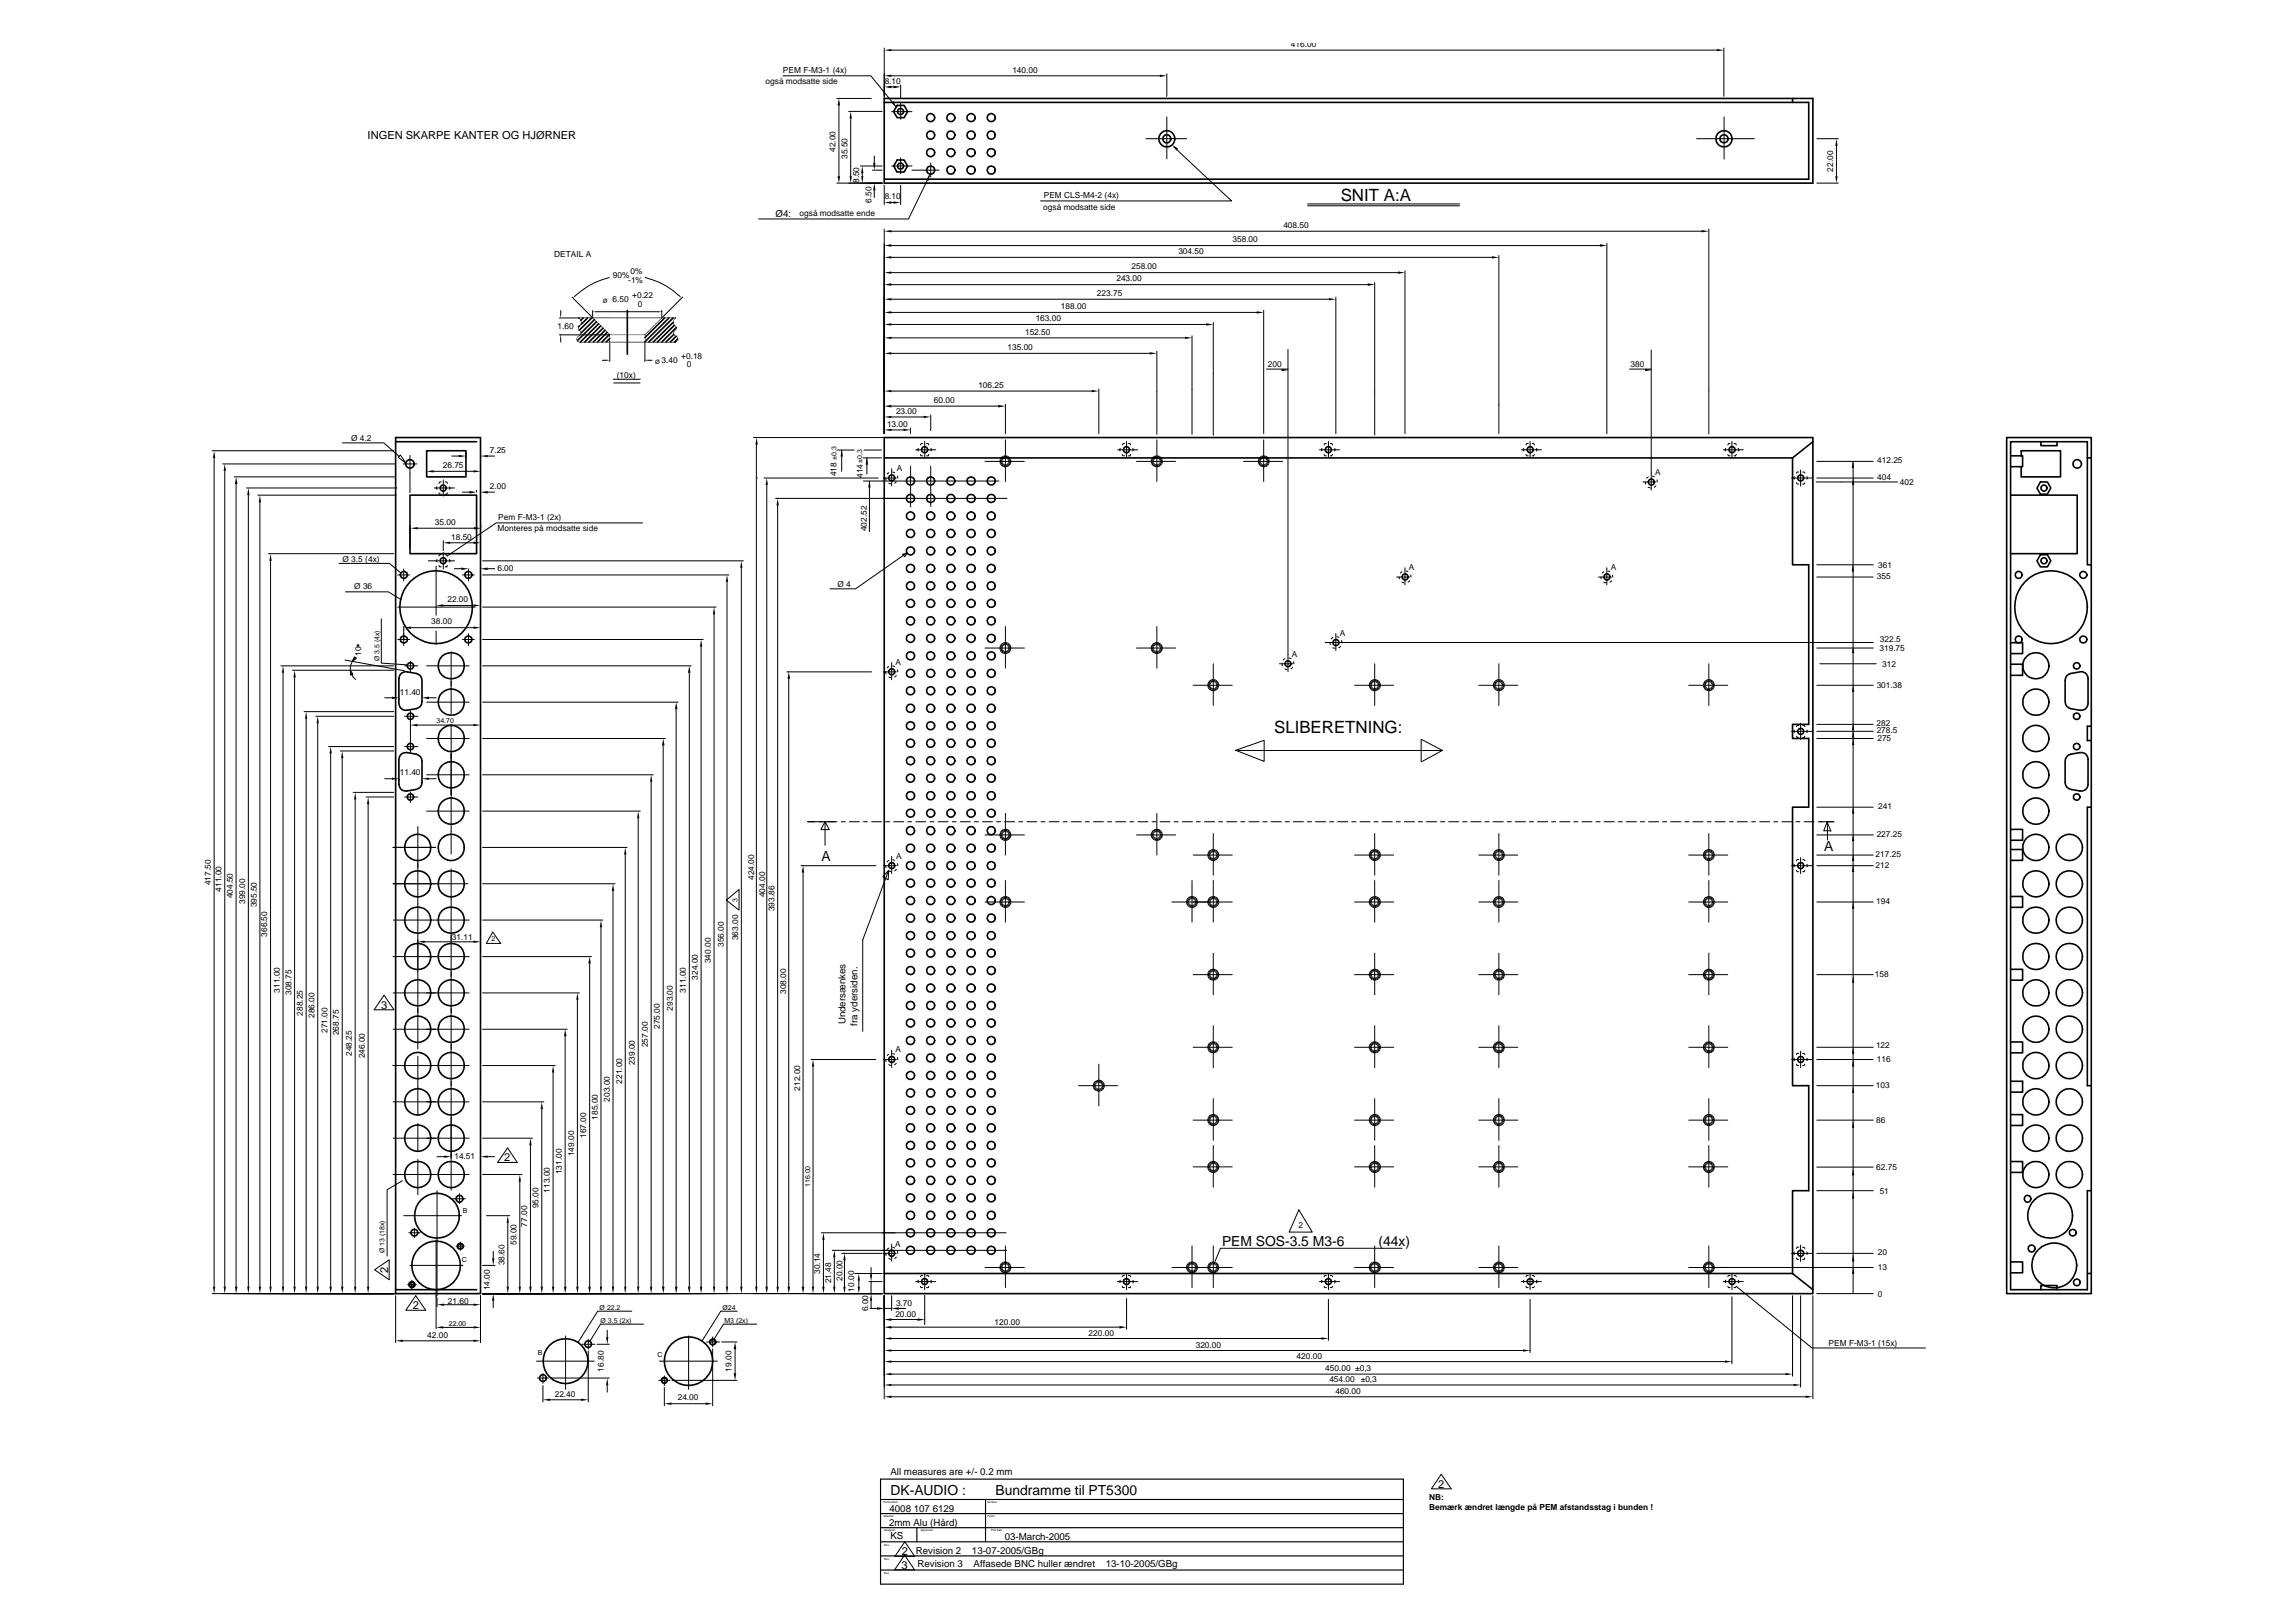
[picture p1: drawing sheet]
<svg xmlns="http://www.w3.org/2000/svg" width="420mm" height="297mm" viewBox="0 0 420 297" stroke-linecap="round" stroke-linejoin="round" font-family="sans-serif">
<defs><g id="words">
<g font-size="3.1">
<text x="245.4" y="36.7">SNIT A:A</text>
<text x="233.3" y="134.2">SLIBERETNING:</text>
</g>
<g font-size="2.5">
<text x="334" y="155.7">A</text>
<text x="150.4" y="157.5">A</text>
<text x="252.3" y="228">(44x)</text>
<text x="223.7" y="228">PEM SOS-3.5 M3-6</text>
<text x="163" y="273.6">DK-AUDIO :</text>
<text x="182.2" y="273.6">Bundramme til PT5300</text>
</g>
<g font-size="2">
<text x="67.3" y="25.5">INGEN SKARPE KANTER OG HJØRNER</text>
<text x="69.8" y="184.6">3</text>
<text x="92.3" y="212.5">2</text>
<text x="71" y="232.9" transform="rotate(-90 71 232.9)">2</text>
<text x="75.6" y="239.6">2</text>
<text x="263.3" y="272.3">2</text>
<text x="165.1" y="287.1">3</text>
<text x="165.1" y="284.6">2</text>
</g>
<g font-size="1.8">
<text x="142" y="39.7">Ø4:</text>
<text x="154.8" y="187.5" transform="rotate(-90 154.8 187.5)">Undersænkes</text>
<text x="157" y="187.7" transform="rotate(-90 157 187.7)">fra ydersiden.</text>
<text x="163" y="269.9">All measures are +/- 0.2 mm</text>
<text x="162.8" y="279.3">2mm Alu (Hård)</text>
<text x="162.9" y="276.7">4008 107 6129</text>
<text x="163" y="281.8">KS</text>
<text x="183.9" y="281.9">03-March-2005</text>
<text x="167.7" y="284.5">Revision 2</text>
<text x="168" y="286.8">Revision 3</text>
<text x="177.9" y="284.5">13-07-2005/GBg</text>
<text x="178.2" y="286.8">Affasede BNC huller ændret</text>
<text x="202.4" y="286.8">13-10-2005/GBg</text>
</g>
<g font-size="1.5">
<text x="236.3" y="8.6">416.00</text>
<text x="140.2" y="15.4">også modsatte side</text>
<text x="143.3" y="13.4">PEM F-M3-1 (4x)</text>
<text x="162" y="15.3">8.10</text>
<text x="185.3" y="13.3">140.00</text>
<text x="153" y="27.8" transform="rotate(-90 153 27.8)">42.00</text>
<text x="155.2" y="29.1" transform="rotate(-90 155.2 29.1)">35.50</text>
<text x="157.3" y="33.5" transform="rotate(-90 157.3 33.5)">8.50</text>
<text x="335.6" y="31.4" transform="rotate(-90 335.6 31.4)">22.00</text>
<text x="146.4" y="39.5">også modsatte ende</text>
<text x="159.6" y="37.1" transform="rotate(-90 159.6 37.1)">6.50</text>
<text x="162" y="36.5">8.10</text>
<text x="191" y="38.5">også modsatte side</text>
<text x="191.1" y="36.2">PEM CLS-M4-2 (4x)</text>
<text x="234.9" y="41.7">408.50</text>
<text x="101.5" y="47.1">DETAIL A</text>
<text x="215.7" y="46.5">304.50</text>
<text x="225.6" y="44.3">358.00</text>
<text x="112.2" y="50.9">90%</text>
<text x="115" y="51.7">-1%</text>
<text x="115.4" y="50.2">0%</text>
<text x="204.4" y="51.5">243.00</text>
<text x="207.1" y="49.3">258.00</text>
<text x="110.4" y="55.5">ø 6.50</text>
<text x="115.7" y="54.6">+0.22</text>
<text x="116.8" y="56.2">0</text>
<text x="189.6" y="58.8">163.00</text>
<text x="194.2" y="56.6">188.00</text>
<text x="200.8" y="54.2">223.75</text>
<text x="102.1" y="60.2">1.60</text>
<text x="124.7" y="65.7">+0.18</text>
<text x="184.4" y="64.1">135.00</text>
<text x="187.7" y="61.2">152.50</text>
<text x="112.9" y="69.1">(10x)</text>
<text x="120" y="66.6">ø3.40</text>
<text x="125.8" y="67.3">0</text>
<text x="179.1" y="71">106.25</text>
<text x="232.1" y="67.2">200</text>
<text x="298.5" y="67.2">380</text>
<text x="164" y="75.7">23.00</text>
<text x="171" y="73.7">60.00</text>
<text x="64.3" y="80.7">Ø 4.2</text>
<text x="89.7" y="82.9">7.25</text>
<text x="162.4" y="78.1">13.00</text>
<text x="81.1" y="85.7">26.75</text>
<text x="89.7" y="89.5">2.00</text>
<text x="153.2" y="87.2" transform="rotate(-90 153.2 87.2)">418</text>
<text x="158" y="87.4" transform="rotate(-90 158 87.4)">414</text>
<text x="164.2" y="86.3">A</text>
<text x="303" y="86.9">A</text>
<text x="343.7" y="84.8">412.25</text>
<text x="343.7" y="87.9">404</text>
<text x="347.8" y="88.7">402</text>
<text x="91.2" y="95.2">Pem F-M3-1 (2x)</text>
<text x="79.6" y="96.1">35.00</text>
<text x="82.6" y="98.7">18.50</text>
<text x="91.1" y="97.1">Monteres på modsatte side</text>
<text x="158.7" y="97.2" transform="rotate(-90 158.7 97.2)">402.52</text>
<text x="62.7" y="102.8">Ø 3.5 (4x)</text>
<text x="64.9" y="107.9">Ø 36</text>
<text x="91.1" y="104.5">6.00</text>
<text x="153.3" y="107.5">Ø 4</text>
<text x="257.9" y="104.3">A</text>
<text x="294.9" y="104.3">A</text>
<text x="343.6" y="106">355</text>
<text x="343.9" y="103.9">361</text>
<text x="81.9" y="110.2">22.00</text>
<text x="79" y="114.3">38.00</text>
<text x="245.3" y="116.3">A</text>
<text x="344.1" y="119.1">319.75</text>
<text x="344.2" y="117.5">322.5</text>
<text x="66.1" y="120" transform="rotate(-90 66.1 120)">10•</text>
<text x="164" y="121.7">A</text>
<text x="236.5" y="120.2">A</text>
<text x="343.6" y="126">301.38</text>
<text x="344.6" y="122">312</text>
<text x="73.2" y="127.1">11.40</text>
<text x="343.5" y="132.9">282</text>
<text x="343.6" y="134.2">278.5</text>
<text x="343.7" y="135.6">275</text>
<text x="73.2" y="141.9">11.40</text>
<text x="343.9" y="148.2">241</text>
<text x="343.6" y="153.1">227.25</text>
<text x="38.6" y="162" transform="rotate(-90 38.6 162)">417.50</text>
<text x="138.1" y="161" transform="rotate(-90 138.1 161)">424.00</text>
<text x="164" y="157.2">A</text>
<text x="343.4" y="156.8">217.25</text>
<text x="343.4" y="158.9">212</text>
<text x="40.6" y="163.2" transform="rotate(-90 40.6 163.2)">411.00</text>
<text x="42.6" y="164.4" transform="rotate(-90 42.6 164.4)">404.50</text>
<text x="44.9" y="165.4" transform="rotate(-90 44.9 165.4)">399.00</text>
<text x="47" y="166.1" transform="rotate(-90 47 166.1)">395.50</text>
<text x="140.1" y="164.2" transform="rotate(-90 140.1 164.2)">404.00</text>
<text x="141.8" y="166.8" transform="rotate(-90 141.8 166.8)">393.86</text>
<text x="343.5" y="165.5">194</text>
<text x="48.9" y="171.4" transform="rotate(-90 48.9 171.4)">366.50</text>
<text x="82.7" y="172">31.11</text>
<text x="132.5" y="173.3" transform="rotate(-90 132.5 173.3)">356.00</text>
<text x="135.1" y="172.1" transform="rotate(-90 135.1 172.1)">363.00</text>
<text x="127.8" y="179.3" transform="rotate(-90 127.8 179.3)">324.00</text>
<text x="130.1" y="176.3" transform="rotate(-90 130.1 176.3)">340.00</text>
<text x="343.2" y="178.8">158</text>
<text x="51.2" y="181.7" transform="rotate(-90 51.2 181.7)">311.00</text>
<text x="53.3" y="182.1" transform="rotate(-90 53.3 182.1)">308.75</text>
<text x="55.5" y="185.9" transform="rotate(-90 55.5 185.9)">288.25</text>
<text x="123.2" y="185" transform="rotate(-90 123.2 185)">293.00</text>
<text x="125.6" y="181.7" transform="rotate(-90 125.6 181.7)">311.00</text>
<text x="143.9" y="181.9" transform="rotate(-90 143.9 181.9)">308.00</text>
<text x="57.6" y="186.3" transform="rotate(-90 57.6 186.3)">286.00</text>
<text x="59.9" y="189" transform="rotate(-90 59.9 189)">271.00</text>
<text x="62.1" y="189.5" transform="rotate(-90 62.1 189.5)">268.75</text>
<text x="118.6" y="191.7" transform="rotate(-90 118.6 191.7)">257.00</text>
<text x="120.8" y="188.3" transform="rotate(-90 120.8 188.3)">275.00</text>
<text x="343.5" y="191.8">122</text>
<text x="64.4" y="193.3" transform="rotate(-90 64.4 193.3)">248.25</text>
<text x="66.8" y="193.7" transform="rotate(-90 66.8 193.7)">246.00</text>
<text x="116.2" y="195" transform="rotate(-90 116.2 195)">239.00</text>
<text x="164" y="192.6">A</text>
<text x="343.6" y="194.3">116</text>
<text x="111.6" y="201.6" transform="rotate(-90 111.6 201.6)">203.00</text>
<text x="113.9" y="198.3" transform="rotate(-90 113.9 198.3)">221.00</text>
<text x="146.5" y="199.6" transform="rotate(-90 146.5 199.6)">212.00</text>
<text x="343.4" y="199.1">103</text>
<text x="107.3" y="208.3" transform="rotate(-90 107.3 208.3)">167.00</text>
<text x="109.4" y="204.9" transform="rotate(-90 109.4 204.9)">185.00</text>
<text x="343.5" y="205.6">86</text>
<text x="83.2" y="212">14.51</text>
<text x="102.9" y="214.9" transform="rotate(-90 102.9 214.9)">131.00</text>
<text x="105.1" y="211.6" transform="rotate(-90 105.1 211.6)">149.00</text>
<text x="343.5" y="214.2">62.75</text>
<text x="98.6" y="221.1" transform="rotate(-90 98.6 221.1)">95.00</text>
<text x="100.7" y="218.3" transform="rotate(-90 100.7 218.3)">113.00</text>
<text x="344.1" y="218.5">51</text>
<text x="94.6" y="227.8" transform="rotate(-90 94.6 227.8)">59.00</text>
<text x="96.5" y="224.5" transform="rotate(-90 96.5 224.5)">77.00</text>
<text x="237.7" y="224.8">2</text>
<text x="92.4" y="231.6" transform="rotate(-90 92.4 231.6)">38.60</text>
<text x="150.2" y="233.2" transform="rotate(-90 150.2 233.2)">30.14</text>
<text x="163.9" y="228.2">A</text>
<text x="343.8" y="229.7">20</text>
<text x="343.8" y="232.4">13</text>
<text x="82" y="238.7">21.60</text>
<text x="89.7" y="236.1" transform="rotate(-90 89.7 236.1)">14.00</text>
<text x="152.1" y="234.9" transform="rotate(-90 152.1 234.9)">21.48</text>
<text x="154.3" y="234.4" transform="rotate(-90 154.3 234.4)">20.00</text>
<text x="156.4" y="236.4" transform="rotate(-90 156.4 236.4)">10.00</text>
<text x="159" y="240" transform="rotate(-90 159 240)">6.00</text>
<text x="164" y="239">3.70</text>
<text x="343.8" y="237.3">0</text>
<text x="78.2" y="244.8">42.00</text>
<text x="163.9" y="241">20.00</text>
<text x="182.1" y="242.4">120.00</text>
<text x="199.3" y="244.5">220.00</text>
<text x="110.6" y="251" transform="rotate(-90 110.6 251)">16.80</text>
<text x="133.9" y="251" transform="rotate(-90 133.9 251)">19.00</text>
<text x="218.9" y="246.7">320.00</text>
<text x="237.4" y="248.7">420.00</text>
<text x="242.6" y="250.9">450.00 ±0,3</text>
<text x="334.8" y="246.3">PEM F-M3-1 (15x)</text>
<text x="101.6" y="255.6">22.40</text>
<text x="124.1" y="256.3">24.00</text>
<text x="243.4" y="252.9">454.00</text>
<text x="244.5" y="255">460.00</text>
<text x="249.1" y="252.9">±0,3</text>
<text x="261.7" y="274.5">NB:</text>
<text x="261.7" y="276.4">Bemærk ændret længde på PEM afstandsstag i bunden !</text>
</g>
<g font-size="1.3">
<text x="153.1" y="84.2" transform="rotate(-90 153.1 84.2)">±0,3</text>
<text x="157.8" y="84.7" transform="rotate(-90 157.8 84.7)">±0,3</text>
<text x="69.5" y="121.1" transform="rotate(-90 69.5 121.1)">Ø 3.5 (4x)</text>
<text x="79.9" y="132.3">34.70</text>
<text x="135" y="165.1" transform="rotate(-90 135 165.1)">3</text>
<text x="90" y="172.2">2</text>
<text x="148.3" y="217.2" transform="rotate(-90 148.3 217.2)">116.00</text>
<text x="84.8" y="222">B</text>
<text x="70.4" y="229.4" transform="rotate(-90 70.4 229.4)">Ø 13 (18x)</text>
<text x="84.5" y="231">C</text>
<text x="109.8" y="239.8">Ø 22.2</text>
<text x="132.3" y="239.7">Ø24</text>
<text x="82.2" y="242.7">22.00</text>
<text x="109.9" y="242">Ø 3.5 (2x)</text>
<text x="132.6" y="242.1">M3 (2x)</text>
<text x="98.5" y="248.1">B</text>
<text x="120.4" y="248.4">C</text>
</g>
<g font-size=".5">
<text x="161.8" y="275.2">Partnumber.</text>
<text x="180.8" y="275.1">Surface</text>
<text x="161.8" y="277.7">Material</text>
<text x="161.9" y="280.3">Designer.</text>
<text x="168.6" y="280.3">Approved</text>
<text x="180.8" y="277.7">Finish</text>
<text x="181.5" y="280.3">Plot date</text>
<text x="161.9" y="285.5">Rev.</text>
<text x="161.9" y="282.9">Rev.</text>
<text x="161.9" y="288.1">Rev.</text>
</g>
</g></defs>
<g fill="none" stroke="#000" stroke-width=".18">
<path d="M143.3 13.9h16.1l4.6 5.6M153.2 18h6.3M153.6 19.3v12.9M161.9 8.8v9.2M163.2 15.9h.4M163.2 13.9h49.1M163.2 9.2h151.1M164.9 15.6v2.4M164.9 18.9v2.9M213.6 13.5v4.1M315.6 8.8v8.8M153.2 33.5h8.3"/>
<path d="M155.4 20.4h6.1M155.7 21.7v10.5M157.5 30.4h4M157.9 31.7v.5M159.7 31.1h1.8M160.1 28.6v1.2M160.1 34.8v1.3M161.9 33.9v3.6M163.2 37.1h.4M163.2 20.4h3.8M163.2 30.4h3.8M164.9 28.9v2.9"/>
<path d="M164.9 33.9v3.6M167 31.1h4.9M170.2 32.1l-3.9 8h-27.4M170.4 29.8v2.6M209.8 25.4h7.5M213.6 21.4v7.7M214.9 26.9l10.6 9.9h-35M239.4 37.7h27.8M239.4 37.3h27.8M310.6 25.4h10.6M315.6 21.4v7.7M332.6 33.5h3.9"/>
<path d="M332.6 25.4h3.9M336.2 26.7v5.5M102.4 58.2h3.3M102.7 56.8v.7M104.7 54.4l3.7 3.6M106 58.2h17.7M106 58.2h.1M108.5 56.8v1.1M108.5 58.2h.1M109.2 57.1h11.3M111.5 50.8a13.8 13.8 0 0 0-6.1 3.3M118.1 50.8a13.8 13.8 0 0 1 6.2 3.3"/>
<path d="M121.2 56.8v1.1M121.2 58.2h.1M123.7 58.2h.1M125 54.4l-3.7 3.6M161.9 41.9v37.5M163.2 59.4h57.6M163.2 52.1h87.2M163.2 47.1h109.9M163.2 42.3h148.3M163.2 57.2h66.9M163.2 54.8h80.1M163.2 49.9h92.7"/>
<path d="M163.2 44.9h129.7M222.1 59v20.7M231.4 56.8v22.6M244.6 54.4v25M251.7 51.7v27.9M257.2 49.6v29.8M274.4 46.8v32.5M294.2 44.6v34.8M312.8 41.9v37.5M102.4 61.3h9M102.7 61.2v.1M102.7 62v.6"/>
<path d="M110.3 65.9h.7M111.6 61.2h6.5M111.6 62.6h.1M111.6 62.8v3.4M112.3 69.4h4.9M112.4 70.1h4.8M118.1 62.6h.1M118.1 62.8v3.4M118.7 65.9h.7M123.7 62.6h-17.7M163.2 78.7h2.2M163.2 76.3h5.9"/>
<path d="M163.2 74.3h19.6M163.2 64.7h47.3M163.2 61.8h53.8M163.2 71.6h36.7M166.7 78.3v1.1M170.4 75.9v2.9M184.1 74v5.4M201.2 71.2v8.2M211.8 64.3v15.2M218.2 61.5v18M231.9 67.5h3.9M235.8 64v58.9"/>
<path d="M298.3 67.5h4M302.3 64.1v25.6M38.8 82.5h33.3M39.2 83.8v151.7M40.8 84.9h31.6M41.1 86.2v149.3M42.9 87.3h29.5M43.2 88.6v146.9M45.1 89.3h27.6M45.5 90.6v144.9M47.2 90.6h25.3M47.6 91.9v143.6"/>
<path d="M62.7 81.1h7.6l2.8 2.5M73.3 83.3l1 1.4-1.4-1zM73.8 84.9h2.5M75.1 83.3v6.9M75.1 96.3v4.1M75.1 96.3h.1M76.5 96.7h10.3M78.1 85.9v1M79.4 86.3h7.3M79.5 89.3h3.7M80 89.1l-.2 .2 .2 .3M80.3 90.2l.2 .3h.3"/>
<path d="M80.8 88.2h-.3l-.2 .3M81.2 87.8v3M81.2 99v1.8M81.5 88.2h.3l.1 .3M81.9 90.2l-.1 .3h-.3M82.3 89.1l.1 .3-.1 .2M82.4 99.3h4.3M82.7 83.5h1.3M84.7 90.1h1.2M85.3 82.9v.9M87.2 89.7v.3M87.2 90.7v.1"/>
<path d="M88 80.5v19.2M88.1 96.3h.1M89.3 90.1h1.3M89.3 83.5h1.3M117.6 95.7h-26.8l-8.9 6.1M138.5 81.4v154.1M138.6 87.4v.1M139.9 87.5h20.9M140.4 88.8v146.7M142 91.2h42.4M142.4 91.2h.1M142.4 92.5v143"/>
<path d="M153.3 82.4h3.1M154.1 82.4v3.9M158 83.8h3.4M158.1 88h24.8M158.2 82.4h3.2M158.7 83.8v3M159.2 88.1v9.2M161.7 87.5h2.4M161.9 80l-23.9 .1M162.1 87.5l.1 .4M162.7 86.5l-.3 .3M162.7 88.4l.4 .1"/>
<path d="M163.2 85.8v3.1M163.4 86.4l.4 .1M164.1 88.2l-.3 .2M164.3 87.1l.1 .4M166.7 85.3v7.5M167.6 82.3h3.7M168.1 82.1l-.1 .2 .1 .2M168.5 83.2l.1 .2h.3M168.9 81.2h-.2l-.2 .2M169.3 80.8v3M169.6 81.2h.3l.2 .2M170.1 83.2l-.2 .2h-.3"/>
<path d="M170.4 85.3v7.4M170.4 82.1l.2 .2-.2 .2M180.3 84.4h7.2M184.1 80.5v7.6M204.6 82.3h3.7M205.1 82.1l-.2 .2 .2 .2M205.4 83.2l.2 .2h.3M205.9 81.2h-.3l-.2 .2M206.2 80.8v3M206.6 81.2h.3l.1 .2M207 83.2l-.1 .2h-.3M207.4 82.1l.1 .2-.1 .2"/>
<path d="M208.1 84.4h7.1M211.8 80.5v7.6M227.7 84.4h7.1M231.4 80.5v7.6M241.6 82.3h3.6M242 82.1l-.1 .2 .1 .2M242.4 83.2l.1 .2h.3M242.8 81.2h-.3l-.1 .2M243.2 80.8v3M243.5 81.2h.3l.2 .2M244 83.2l-.2 .2h-.3M244.3 82.1l.2 .2-.2 .2"/>
<path d="M278.5 82.3h3.7M279 82.1l-.2 .2 .2 .2M279.4 83.2l.1 .2h.3M279.8 81.2h-.3l-.1 .2M280.1 80.8v3M280.5 81.2h.3l.1 .2M280.9 83.2l-.1 .2h-.3M281.3 82.1l.1 .2-.1 .2M300.8 88.2h2.3M301.2 88.2l.1 .4M301.8 87.3l-.3 .2M301.8 89.2l.3 .1"/>
<path d="M302.5 87.2l.4 .1M303.1 88.9l-.2 .3M303.4 87.8v.4M315.5 82.3h3.7M315.9 82.1l-.1 .2 .1 .2M316.3 83.2l.1 .2h.3M316.7 81.2h-.3l-.1 .2M317.1 80.8v3M317.5 81.2h.3l.1 .2M317.9 83.2l-.2 .2h-.2M318.2 82.1l.2 .2-.2 .2M328 87.5h3.7"/>
<path d="M328.5 87.2l-.1 .3 .1 .2M328.9 88.3l.1 .3h.3M329.3 86.4h-.3l-.1 .2M329.6 86v3M330 86.4h.3l.2 .2M330.4 88.4l-.1 .2h-.3M330.8 87.2l.1 .3-.1 .2M332.5 88.2h14.9M332.6 87.5h10.3M332.6 84.4h10.3M339.3 84.4v152.4M49.1 101.3h23"/>
<path d="M49.5 102.6v132.9M62.1 103.1h9.2l2.1 1.7M63.2 108.3h7.9l2.3 1.5M69.8 113.3v8.1l4.8 .3M72.8 111.1h14.2M72.8 117h2.2M72.8 105.2h2.2M73.9 104.1v2.2M73.9 114.6v3.5M75.2 114.9h11.5M78.4 102.6h4.8M79.8 103.6v9"/>
<path d="M79.8 115.5v2.4M80 102.4l-.2 .2 .2 .3M80.3 103.5l.2 .2h.3M80.8 101.5h-.3l-.2 .3M81.2 101.1v3M81.2 110.8h5.5M81.5 101.5h.3l.1 .3M81.9 103.5l-.1 .2h-.3M82.3 102.4l.1 .2-.1 .3M82.6 119.3v11.3M83.2 104.1h1.3M84.7 117h2.1"/>
<path d="M84.7 105.2h2.1M85.8 104.1v2.2M85.8 116v2.1M88 101.1v.1M88 111.2h.1M88 114.6v.7M88.3 111.1h42.8M88.3 117h40.4M88.3 105.2h45.1M88.3 102.6h47.8M89.3 104.1h1.3M128.4 118.3v117.2"/>
<path d="M130.7 112.4v123.1M133.1 106.5v129M135.7 103.9v131.6M166.1 101.2l-9.5 6.6h-4.7M166.1 101.2l-.9 .3 .5 .4 .4-.7M180.3 118.6h7.2M184.1 114.7v7.6M208.1 118.6h7.1M211.8 114.7v7.6M242.6 117.6h100.3M243.5 117.6v.4M244 116.7l-.3 .2"/>
<path d="M244 118.6h.4M244.6 115.9v3.2M244.8 116.5l.3 .2M245.4 118.3l-.3 .3M245.6 117.2l.1 .4M255.7 105.6h2.4M256.1 105.6l.1 .3M256.7 104.6l-.3 .3M256.7 106.5l.3 .2M257.2 103.9v3.1M257.4 104.5l.4 .1M258.1 106.3l-.3 .2"/>
<path d="M258.3 105.2v.4M292.7 105.6h2.3M293.1 105.6l.1 .3M293.6 104.6l-.3 .3M293.6 106.5l.4 .2M294.2 103.9v3.1M294.4 104.5l.3 .1M295 106.3l-.3 .2M295.2 105.2l.1 .4M332.6 118.6h10.3M332.6 103.4h10.3M332.6 105.6h10.3"/>
<path d="M51.4 121.9h20.7M51.8 123.1v112.4M53.6 122.7h18.5M53.9 124v111.5M55.7 130.2h16.4M56 131.6v103.9M57.8 131.1h14.3M58.2 132.4v103.1M60.2 136.6h11.9M60.5 137.9v97.6M62.3 137.4h9.8M62.7 138.8v96.7"/>
<path d="M63.2 120.8l10.8 2M64.1 122.7l.5 .7-.4 .2zM64.9 120.2l.3 .3-.7 .5zM65.2 120.3a2.53 2.53 0 0 0-.1 4.1M70.4 127.7h1.4M73 127.8v.3M74.1 121.9h2.4M74.1 131.1h2.4M74.1 136.6h2.4M75.1 121v1.9M75.1 130.1v7.6M76.5 132.7h10.2"/>
<path d="M77.3 127.4h.1M78.1 121.9h7.8M78.1 135.2h7.8M78.1 128.5h7.8M78.5 127.7h1.3M82.6 132.6v23.7M88.3 121.9h38.2M88.3 135.2h33.5M88.3 128.5h35.9M121.4 136.4v99.1M123.8 129.8v105.7M126.2 123.1v112.4"/>
<path d="M144.1 123h15.5M144.4 122.9v.1M144.4 124.2v111.3M161.7 123h2.4M162.1 123l.1 .3M162.7 122l-.3 .2M162.7 123.9l.4 .1M163.2 121.3v3.1M163.4 121.9l.4 .1M164.1 123.6l-.3 .3M164.3 122.6l.1 .4M218.4 125.4h7.2"/>
<path d="M222.1 121.5v7.6M226.2 137.3l5.2-1.8v3.8zM226.5 137.4h37.5M234.2 121.5h2.4M234.7 121.5l.1 .4M235.2 120.6l-.3 .2M235.2 122.4l.4 .1M236 120.4l.3 .2M236.6 122.2l-.3 .2M236.8 121.1l.1 .4M248 125.4h7.1M251.7 121.5v7.6"/>
<path d="M260.2 135.3v4.1M260.2 135.3l3.8 2M264.1 137.3l-3.9 2.1M270.7 125.4h7.2M274.4 121.5v7.6M309.2 125.4h7.1M312.8 121.5v7.6M328 133.8h3.7M328.5 133.6l-.1 .2 .1 .3M328.9 134.7l.1 .2h.3M329.3 132.7h-.3l-.1 .3M329.6 132.4v2.9"/>
<path d="M330 132.7h.3l.2 .3M330.4 134.7l-.1 .3-.3-.1M330.8 133.6l.1 .2-.1 .3M332.6 135.2h10.3M332.6 133.8h10.3M332.6 125.4h10.3M332.6 132.6h10.3M333.2 121.5h10.3M64.6 145h7.5M65 146.3v89.2M67 145.9h5.1M67.4 147.2v88.3"/>
<path d="M70.4 142.5h1.4M72 155.1h7.8M73 142.6v.3M74.1 145.9h2.4M75.1 144.9v2M76.5 151.3v40.7M77.3 142.1v.1M78.1 148.4h7.8M78.1 141.8h7.8M78.5 142.5h1.3M79.8 155.1h-7.8h7.8M82.6 159v58.8"/>
<path d="M88.3 155.1h26.5M88.3 148.4h28.9M88.3 141.8h31.3M114.5 156.4v79.1M116.8 149.8v85.7M119.2 143.1v92.4M146.6 158.4h13.8M147 158.4h.1M147 159.7v75.8M147.8 150.4h5.4M151 150.4l-.7 1.4h1.5l-.8-1.4v4.3M154 150.4h.7"/>
<path d="M155.5 150.4h1.8M158.1 150.4h.7M159.6 150.4h1.8M161.7 158.4h2.4M162.1 150.4h.8M162.1 158.4l.1 .4M162.7 159.4l-.1 1.6-1-.5 1.1-1.2-4.8 12.7v16.8M162.7 157.5l-.3 .2M162.7 159.4l.4 .1M163.2 156.7v3.2M163.4 157.3l.4 .2M163.6 150.4h1.8"/>
<path d="M164.1 159.1l-.3 .3M164.3 158.1l.1 .3M166.2 150.4h.7M167.7 150.4h1.8M170.3 150.4h.7M171.7 150.4h1.9M174.3 150.4h.7M175.8 150.4h1.8M178.4 150.4h.7M179.9 150.4h1.8M180.3 152.8h7.2M182.5 150.4h.7"/>
<path d="M183.9 150.4h1.9M184.1 148.9v7.6M186.5 150.4h.7M188 150.4h1.8M190.6 150.4h.7M192.1 150.4h1.8M194.6 150.4h.8M196.1 150.4h1.9M198.7 150.4h.7M200.2 150.4h1.8M202.8 150.4h.7M204.3 150.4h1.8"/>
<path d="M206.8 150.4h.8M208.1 152.8h7.1M208.3 150.4h1.8M210.9 150.4h.7M211.8 148.9v7.6M212.4 150.4h1.8M215 150.4h.7M216.5 150.4h1.8M218.4 156.5h7.2M219 150.4h.8M220.5 150.4h1.9M222.1 152.6v7.6"/>
<path d="M223.1 150.4h.7M224.6 150.4h1.8M227.2 150.4h.7M228.6 150.4h1.9M231.2 150.4h.8M232.7 150.4h1.9M235.3 150.4h.8M236.8 150.4h1.8M239.4 150.4h.7M240.8 150.4h1.9M243.4 150.4h.8M244.9 150.4h1.9"/>
<path d="M247.5 150.4h.7M248 156.5h7.1M249 150.4h1.8M251.5 150.4h.8M251.7 152.6v7.6M253 150.4h1.9M255.6 150.4h.8M257.1 150.4h1.9M259.7 150.4h.7M261.2 150.4h1.8M263.7 150.4h.8M265.2 150.4h1.9"/>
<path d="M267.8 150.4h.8M269.3 150.4h1.8M270.7 156.5h7.2M271.9 150.4h.7M273.3 150.4h1.9M274.4 152.6v7.6M275.9 150.4h.8M277.4 150.4h1.9M280 150.4h.8M281.5 150.4h1.8M284.1 150.4h.7M285.5 150.4h1.9"/>
<path d="M288.1 150.4h.8M289.6 150.4h1.9M292.2 150.4h.7M293.7 150.4h1.8M296.2 150.4h.8M297.7 150.4h1.9M300.3 150.4h.8M301.8 150.4h1.9M304.4 150.4h.7M305.9 150.4h1.8M308.5 150.4h.7M309.2 156.5h7.1"/>
<path d="M309.9 150.4h1.9M312.5 150.4h.8M312.8 152.6v7.6M314 150.4h1.8M316.6 150.4h.7M318.1 150.4h1.8M320.7 150.4h.7M322.2 150.4h1.8M324.7 150.4h.8M326.2 150.4h1.8M328 158.4h3.7M328.5 158.2l-.1 .2 .1 .3"/>
<path d="M328.8 150.4h.7M328.9 159.3l.1 .2h.3M329.3 157.3h-.3l-.1 .3M329.6 157v2.9M330 157.3h.3l.2 .3M330.3 150.4h1.8M330.4 159.3l-.1 .2h-.3M330.8 158.2l.1 .2-.1 .3M332.6 158.4h10.3M332.6 156.5h10.3M332.6 152.8h10.3M332.6 147.7h10.3"/>
<path d="M332.9 150.4h2.8M334.5 150.4l-.6 1.6h1.3M334.5 150.5l.7 1.6M334.6 150.6v3.1M72 175.1h13.9M72 161.7h13.6M72 168.4h13.9M77.8 172.4h8.9M88 172v64.4M88.3 175.1h20M88.3 168.4h22.1M88.3 161.7h24.3"/>
<path d="M90.2 170.6l1.5 2.1h-2.7zM107.9 176.3v59.2M110 169.7v65.8M112.2 163.1v72.4M133 164.7l2.3-1.9v3.8zM180.3 165.1h7.2M184.1 161.1v7.7M214.5 165.1h11.1M218.2 161.1v7.7M218.4 178.4h7.2M222.1 161.1v7.7M222.1 174.4v7.7"/>
<path d="M248 178.4h7.1M248 165.1h7.1M251.7 161.1v7.7M251.7 174.4v7.7M270.7 178.4h7.2M270.7 165.1h7.2M274.4 161.1v7.7M274.4 174.4v7.7M309.2 178.4h7.1M309.2 165.1h7.1M312.8 161.1v7.7M312.8 174.4v7.7"/>
<path d="M332.6 178.4h10.3M332.6 165.1h10.3M70.3 182.1l1.8 2.7h-3.6zM71.9 195h14M72 188.4h13.9M72 181.7h13.9M76.5 193.3v10.8M88.3 195h13.3M88.3 188.4h15.5M88.3 181.7h17.8M101.3 196.3v39.2M103.5 189.6v45.9"/>
<path d="M105.7 183v52.5M148.5 193.9h11.9M148.8 193.9h.1M148.8 195.2v40.3M161.7 193.9h2.4M162.1 193.9l.1 .4M162.7 192.9l-.3 .3M162.7 194.8l.4 .2M163.2 192.2v3.2M163.4 192.8l.4 .1M164.1 194.6l-.3 .2M164.3 193.5l.1 .4"/>
<path d="M197.4 198.7h7.2M201.2 194.8v7.6M218.4 191.7h7.2M222.1 187.7v7.7M248 191.7h7.1M251.7 187.7v7.7M270.7 191.7h7.2M274.4 187.7v7.7M309.2 191.7h7.1M312.8 187.7v7.7M328 193.9h3.7M328.5 193.7l-.1 .2 .1 .2"/>
<path d="M328.9 194.8l.1 .2h.3M329.3 192.8h-.3l-.1 .2M329.6 192.4v3M330 192.8h.3l.2 .2M330.4 194.8l-.1 .2h-.3M330.8 193.7l.1 .2-.1 .2M332.6 193.9h10.3M332.6 191.7h10.3M332.6 198.7h10.3M72 215h13.9M72 208.3h13.9M72 201.7h13.9"/>
<path d="M73.7 216.1l-2.8 1.6v12.2M76.5 205.6v5.1M76.5 212.2v6.4M80 217.9v19.2M80 211.7h1.3M82.8 219.4h2.4M84.1 218.5v1.8M88.3 215h7.2M88.3 208.3h9.2M88.3 201.7h11.3M89.3 211.7h1.3M92.9 210.1l1.8 2.7h-3.6z"/>
<path d="M95.2 216.3v19.2M97.1 209.6v25.9M99.2 203v32.5M218.4 213.6h7.2M218.4 205h7.2M222.1 201.1v7.6M222.1 209.7v7.6M248 213.6h7.1M248 205h7.1M251.7 201.1v7.6M251.7 209.7v7.6M270.7 213.6h7.2"/>
<path d="M270.7 205h7.2M274.4 201.1v7.6M274.4 209.7v7.6M309.2 213.6h7.1M309.2 205h7.1M312.8 201.1v7.6M312.8 209.7v7.6M332.6 205h10.3M332.6 213.6h10.3M332.6 217.9h10.3M38.8 236.8h33.9M68.6 232.4l2.6-1.8v3.6z"/>
<path d="M72.4 237.1v8.6M73.9 222.5h10.6M74.8 225.6h2.1M75.4 234.3v.8h-.8M75.4 235.1v.7v-.7h.8M75.9 224.8v1.8M76.1 237.1l1.8 2.7h-3.6zM79.8 226.9v4.7h-4.7M79.8 237.1v6.1M80 237.5v1.7M81.3 238.8h5.4M84.3 227.3v.8h-.8"/>
<path d="M84.3 236h.1M84.8 231.6h-5v5.7M84.8 236h.1M84.9 236h.1M85 228.1h-.7v.7M86.1 236h.1M87.2 236h.1M88 237.1v8.6M88.3 236.8h47.8M88.3 231.6h2.3M89.1 222.5h4.2M90.3 229v1.3"/>
<path d="M90.3 238.1v1.2M93 223.8v11.7M115.7 240h-6.3l-3.6 5.7M135 240h-3l-3.5 5.4M136.2 236.8h25.4M150.4 225.6h33.8M150.7 226.9v8.6M152.4 228.8h31.9M152.7 230.1v5.4M154.1 229.4h7.4M154.6 229.3v.1M154.6 230.7v4.8"/>
<path d="M156.5 233.1h5M157.2 233v.1M157.2 234.4v1.1M159.1 234.6h2.4M159.3 239.5h1.3M159.5 232v1.2M159.5 234.5v2.3M159.5 238.1v1.2M161.7 229.4h2.4M161.9 228h.1M161.9 228.2h.1M161.9 228.3v.1"/>
<path d="M161.9 229.3v.1M161.9 229.6v.1M161.9 232.8h.1M161.9 233v.1M161.9 237v19M161.9 239.5h1.3M162.1 229.4l.1 .4M162.7 228.4l-.3 .3M162.7 230.3l.4 .1M163.2 227.7v3.1M163.2 237.1v2.7M163.4 228.3l.4 .1"/>
<path d="M164.1 230.1l-.3 .2M164.3 229l.1 .4M164.5 239.5h1.3M167.6 234.6h3.7M168.1 234.3l-.1 .3 .1 .2M168.5 235.4l.1 .3h.3M168.9 233.5h-.2l-.2 .2M169.3 233.1v2.9M169.3 236.7v.1M169.3 237.1v5.3M169.6 233.5h.3l.2 .2M170.1 235.4l-.2 .3h-.3"/>
<path d="M170.4 234.3l.2 .3-.2 .2M180.3 232h7.2M184.1 228v7.7M204.6 234.6h3.7M205.1 234.3l-.2 .3 .2 .2M205.4 235.4l.2 .3h.3M205.9 233.5h-.3l-.2 .2M206.2 233.1v2.9M206.2 237.6v5.7M206.6 233.5h.3l.1 .2M207 235.4l-.1 .3h-.3M207.4 234.3l.1 .3-.1 .2"/>
<path d="M214.5 232h11.1M218.2 228v7.7M222.1 228v7.7M237.8 221.4l2.4 4.1h-4.2zM241.6 234.6h3.6M242 234.3l-.1 .3 .1 .2M242.4 235.4l.1 .3h.3M242.8 233.5h-.3l-.1 .2M243.2 233.1v2.9M243.2 237.8v7.5M243.5 233.5h.3l.2 .2M244 235.4l-.2 .3h-.3"/>
<path d="M244.3 234.3l.2 .3-.2 .2M248 232h7.1M251.7 228v7.7M256.7 228.5h-33.3l-.9 2.3M270.7 232h7.2M274.4 228v7.7M278.5 234.6h3.7M279 234.3l-.2 .3 .2 .2M279.4 235.4l.1 .3h.3M279.8 233.5h-.3l-.1 .2M280.1 233.1v2.9M280.1 237.8v9.8"/>
<path d="M280.5 233.5h.3l.1 .2M280.9 235.4l-.1 .3h-.3M281.3 234.3l.1 .3-.1 .2M309.2 232h33.7M312.8 228v7.7M315.5 234.6h3.7M315.9 234.3l-.1 .3 .1 .2M316.3 235.4l.1 .3h.3M316.7 233.5h-.3l-.1 .2M317.1 233.1v2.9M317.1 237.3v12.3M317.5 233.5h.3l.1 .2"/>
<path d="M317.8 235.4l13.9 11.3h20.8M317.9 235.4l-.2 .3h-.2M318.2 234.3l.2 .3-.2 .2M328 229.4h3.7M328.2 237.1v14.8M328.5 229.1l-.1 .3 .1 .2M328.9 230.2l.1 .3h.3M329.3 228.2h-.3l-.1 .3M329.6 227.9v3M329.6 237.1v16.8M330 228.3h.3l.2 .2M330.4 230.2l-.1 .3h-.3"/>
<path d="M330.8 229.1l.1 .3-.1 .2M331.9 237.1v18.9M332.6 229.4h10.3M332.6 236.8h10.3M368.1 236h.1M73.7 245.4h13M81 242.9h5.7M98.2 249.1h10.6M98.4 252.2h2M99.4 251.4v1.8M99.4 253.6v3M100.7 256.2h5.7"/>
<path d="M100.8 252.2h10.7M103.5 244.5v9.8M106.6 246h2.3M107.7 245.1v1.8M107.7 247.3v9.3M109.3 246h2.2M111.2 243.4v1.3M111.2 253.5v1.3M117.8 242.3h-7.9l-1.9 3.2M120.6 252.6h2M120.7 249.1h10.6M121.6 251.8v1.8"/>
<path d="M121.6 253.9v3.4M122.9 256.9h6.3M123 252.6h11.9M126.1 244.5v9.8M129.4 245.6h2.3M130.5 244.7v1.8M130.5 246.9v10.4M132.1 245.6h2.8M134.6 246.9v4.4M138.5 242.3h-6l-1.8 2.8M163.2 249.2h152.6M163.2 247.2h115.6"/>
<path d="M163.2 245h78.7M163.2 242.9h41.7M163.2 241.5h4.8M163.2 251.5h163.7M163.2 253.5h165.2M163.2 255.6h167.4M263.9 269.8l1.8 2.7h-3.7zM165.6 284.6l1.8 2.7h-3.6zM165.7 282.2l1.8 2.6h-3.7z"/>
</g>
<g fill="#000">
<path d="M153.6 18l.2 1.3h-.5zM161.9 15.9l1.3-.2v.5zM161.9 13.9l1.3-.2v.4zM161.9 9.2l1.3-.2v.4zM163.2 18.8l.3-.3 .6 1.2zM163.6 15.7l1.3 .2-1.3 .3zM212.3 13.7l1.3 .2-1.3 .2zM314.3 9l1.3 .2-1.3 .2zM153.3 32.2h.5l-.2 1.3zM155.5 32.2h.5l-.3 1.3zM155.7 20.4l.3 1.3h-.5zM157.6 32.2h.5l-.2 1.3z"/>
<path d="M157.9 30.4l.2 1.3h-.5zM159.9 29.8h.4l-.2 1.3zM160.1 33.5l.2 1.3h-.4zM161.9 37.1l1.3-.2v.4zM163.6 36.9l1.3 .2-1.3 .2zM170.2 31.8l-.2 1.3-.4-.1zM214.6 26.5l1.1 .7-.3 .3zM336 32.2h.4l-.2 1.3zM336.2 25.4l.2 1.3h-.4zM102.5 57.5h.2v.7zM105.3 54l.2 .2-.6 .4zM105.9 59.8h.1l-.2 .3z"/>
<path d="M106 59.8l-.1 .3h-.1zM106.1 59.5l.2-.1 .1 .1zM105.9 59.8l.2-.3 .1 .2zM106.1 59.5h.3l-.2 .2zM105.9 59.8l.3-.1zM106 58.1l.3 .5-.4-.4zM106.4 59.2h.1l-.2 .2zM106.3 58.6h.1v.6zM106.5 59.2l-.1 .3-.1-.1zM106 58.1l.4 .5h-.1zM106.4 58.6l.1 .6h-.1zM108.5 57.1l.7-.1v.2z"/>
<path d="M120.5 57l.7 .1-.7 .1zM123.1 59.2h.2v.3zM123.3 58.6h.1l-.3 .6zM123.3 59.2v.3zM123.3 59.5l.1-.1 .1 .3zM123.4 58.6l-.1 .6h-.2zM123.4 59.4l.2 .1-.1 .2zM123.7 58.1v.1l-.4 .4zM123.6 59.5l.1 .3-.2-.1zM123.3 58.6l.4-.4zM123.6 59.5l.2 .3zM124.4 54l.4 .6-.6-.4z"/>
<path d="M161.9 59.4l1.3-.2v.4zM161.9 52.1l1.3-.3v.5zM161.9 47.1l1.3-.2v.4zM161.9 42.3l1.3-.2v.4zM161.9 57.2l1.3-.2v.4zM161.9 54.8l1.3-.2v.4zM161.9 49.9l1.3-.2v.4zM161.9 44.9l1.3-.2v.5zM220.8 59.2l1.3 .2-1.3 .2zM230.1 57l1.3 .2-1.3 .2zM243.3 54.6l1.3 .2-1.3 .2zM250.4 51.8l1.3 .3-1.3 .2z"/>
<path d="M255.9 49.7l1.3 .2-1.3 .2zM273.1 46.9l1.3 .2-1.3 .2zM292.9 44.7l1.3 .2-1.3 .3zM311.5 42.1l1.3 .2-1.3 .2zM102.7 61.3v.7h-.2zM105.5 62.1l.2-.1v.4zM105.6 61.8l-.1 .3zM105.7 61.8v.2l-.2 .1zM105.7 62l.1 .3-.1 .1zM105.7 62.4l.1-.1 .1 .3zM105.7 61.6l.1 .1-.2 .1zM105.8 60.1h.1v.2z"/>
<path d="M105.6 61.8l.2-.1zM105.8 62.3l.2 .3h-.1zM105.9 60.3h.1v.2zM105.9 60.1v.2zM106 60.3l.1 .1-.1 .1zM106 61.5l.2-.1-.2 .2zM106 61.5l.1-.2 .1 .1zM105.7 61.6l.3-.1v.1zM105.7 61.6h.3zM106.3 61.2h.1l-.3 .1zM106.1 61.3l.3-.1-.2 .2zM106 60.5l.1-.1 .2 .3z"/>
<path d="M106.3 60.7v-.1v.3zM106.3 60.9h.1l-.1 .3zM106.1 60.4l.2 .2zM106.4 60.9v.3zM106.3 60.6l.1 .3h-.1zM111 65.8l.6 .1-.6 .1zM111.5 61.3l.2 1.3h-.2zM108.5 58.2l3.2 3-.1 .1zM111.5 61.3h.2v1.3zM108.5 58.2l3.2 3zM118 61.2l3.1-3-3 3.1zM118.1 61.3l.1 1.4z"/>
<path d="M121.1 58.2h.1l-3.1 3.1zM118.1 65.9l.6-.1v.2zM123.2 60.9h.2l-.1 .3zM123.3 61.2h.1v.2zM123.3 60.6l.1 .1-.2 .2zM123.4 60.9v.3h-.1zM123.4 61.2l.1 .1-.1 .1zM123.4 60.7v.2h-.2zM123.4 61.4l.1-.1 .2 .3zM123.5 61.3l.2 .2v.1zM123.7 60.3h.1l-.2 .1zM123.3 60.6l.3-.2v.1z"/>
<path d="M123.6 60.4l.2-.1-.2 .2zM123.3 60.6l.3-.1zM123.7 62.6l.3-.2zM123.8 60.1l-.1 .2zM123.7 62.6l.3-.2-.3 .2zM123.7 59.8h.1v.3zM123.9 60.1l-.1 .2h-.1zM123.8 59.8l.1 .3zM123.7 61.5l.2 .2-.2-.1zM124 62l.1 .1-.2 .2zM123.7 61.5l.3 .1-.1 .1zM124 61.8h.1l-.1 .2z"/>
<path d="M123.9 61.7l.1-.1v.2zM124.1 62.1l-.1 .3-.1-.1zM124.1 61.8v.3l-.1-.1zM124 61.6l.1 .2h-.1zM161.9 78.7l1.3-.2v.4zM161.9 76.3l1.3-.2v.4zM161.9 74.3l1.3-.2v.5zM161.9 64.7l1.3-.2v.4zM161.9 61.8l1.3-.2v.4zM161.9 71.6l1.3-.2v.4zM165.4 78.5l1.3 .2-1.3 .2zM169.1 76.1l1.3 .2-1.3 .2z"/>
<path d="M182.8 74.1l1.3 .2-1.3 .3zM199.9 71.4l1.3 .2-1.3 .2zM210.5 64.5l1.3 .2-1.3 .2zM217 61.6l1.2 .2-1.2 .2zM234.6 67.5l1.3 .2-1.3 .2zM301.2 67.5l1.3 .2-1.3 .2zM39.2 82.5l.2 1.3h-.4zM41.1 84.9l.3 1.3h-.5zM43.2 87.3l.3 1.3h-.5zM45.5 89.3l.2 1.3h-.4zM47.6 90.6l.2 1.3h-.4zM75.1 96.7l1.4-.2v.4z"/>
<path d="M78.1 86.3l1.3-.3v.5zM81.2 99.3l1.2-.2v.5zM84 83.3l1.3 .2-1.3 .2zM85.9 89.9l1.3 .2-1.3 .2zM86.7 86l1.3 .3-1.3 .2zM86.7 99.1l1.3 .2-1.3 .3zM86.8 96.5l1.3 .2-1.3 .2zM88 90.1l1.3-.2v.4zM88 83.5l1.3-.2v.4zM138.5 80.1l.2 1.3h-.4zM140.4 87.5l.2 1.3h-.4zM142.4 91.2l.2 1.3h-.4z"/>
<path d="M154.1 82.3l.2 1.3h-.4zM158.7 83.8l.2 1.2h-.4zM159.2 87.9l.2 1.3h-.4zM164.4 87.4l-.1 .1zM183 84.4h.5l-.5 .5zM183 84l.6 .2-.6 .2zM183 84.9l.6-.2-.3 .5zM183.3 83.6l.4 .5-.7-.1zM183.3 85.2l.4-.4-.1 .7zM183 84.9l.5-.5 .1 .3zM183 84.4l.6-.2-.1 .2zM183.6 84.7l.1 .1-.4 .4z"/>
<path d="M183.3 83.6l.3-.2 .3 .5zM183.9 84.9l.2 .6h-.5zM183 84l.7 .1-.1 .1zM183.7 84.8l.2 .1-.3 .6zM183.3 83.6l.6 .3-.2 .2zM183.9 84.9l.2 .1v.5zM183.6 83.4l.5-.1v.6zM183.6 83.4l.5 .5h-.2zM184.1 85l.4 .5h-.4zM184.1 85l.2-.1 .2 .6zM184.1 83.3l.2 .6h-.2zM184.3 84.9l.1-.1 .4 .4z"/>
<path d="M184.5 83.4l-.1 .7-.1-.2zM184.6 84.7l.5 .2-.7-.1zM184.1 83.3l.4 .1-.2 .5zM184.3 84.9l.5 .3-.3 .3zM184.8 83.6l-.2 .6-.2-.1zM184.6 84.4h.6l-.6 .3zM184.6 84.2l.5-.2-.5 .4zM184.5 83.4l.3 .2-.4 .5zM184.4 84.8l.7 .1-.3 .3zM184.8 83.6l.3 .4-.5 .2zM184.6 84.7l.6-.3-.1 .5zM184.6 84.4l.5-.4 .1 .4z"/>
<path d="M210.7 84.4h.5l-.5 .5zM210.7 84l.5 .2-.5 .2zM210.7 84.9l.5-.2-.2 .5zM211 83.6l.4 .5-.7-.1zM211.4 84.8v.7l-.4-.3zM210.7 84.9l.5-.5v.3zM210.7 84.4l.5-.2v.2zM211.2 84.7l.2 .1-.4 .4zM211 83.6l.4-.2 .2 .5zM210.7 84l.7 .1-.2 .1zM211.4 84.8l.2 .1-.2 .6zM211.6 84.9l.2 .6h-.4z"/>
<path d="M211 83.6l.6 .3-.2 .2zM211.6 84.9l.2 .1v.5zM211.4 83.4l.4-.1v.6zM211.4 83.4l.4 .5h-.2zM211.8 85l.4 .5h-.4zM211.8 85l.2-.1 .2 .6zM211.8 83.3l.2 .6h-.2zM212 84.9l.2-.1 .4 .4zM212.2 83.4v.7l-.2-.2zM212.3 84.7l.5 .2-.6-.1zM211.8 83.3l.4 .1-.2 .5zM212 84.9l.6 .3-.4 .3z"/>
<path d="M212.6 83.6l-.3 .6-.1-.1zM212.3 84.4h.6l-.6 .3zM212.3 84.2l.5-.2-.5 .4zM212.2 83.4l.4 .2-.4 .5zM212.2 84.8l.6 .1-.2 .3zM212.6 83.6l.2 .4-.5 .2zM212.3 84.7l.6-.3-.1 .5zM212.3 84.4l.5-.4 .1 .4zM230.3 84.4h.5l-.5 .5zM230.3 84l.5 .2-.5 .2zM230.3 84.9l.5-.2-.2 .5zM230.6 83.6l.4 .5-.7-.1z"/>
<path d="M231 84.8l-.1 .7-.3-.3zM230.3 84.9l.5-.5v.3zM230.3 84.4l.5-.2v.2zM230.8 84.7l.2 .1-.4 .4zM230.6 83.6l.3-.2 .2 .5zM231.1 84.9l.3 .6h-.5zM230.3 84l.7 .1-.2 .1zM231 84.8l.1 .1-.2 .6zM230.6 83.6l.5 .3-.1 .2zM231.1 84.9l.3 .1v.5zM230.9 83.4l.5-.1v.6zM230.9 83.4l.5 .5h-.3z"/>
<path d="M231.4 85l.4 .5h-.4zM231.4 85l.2-.1 .2 .6zM231.4 83.3l.2 .6h-.2zM231.6 84.9l.1-.1 .5 .4zM231.8 83.4l-.1 .7-.1-.2zM231.9 84.7l.5 .2-.7-.1zM231.4 83.3l.4 .1-.2 .5zM231.6 84.9l.6 .3-.4 .3zM232.2 83.6l-.3 .6-.2-.1zM231.9 84.4h.6l-.6 .3zM231.9 84.2l.5-.2-.5 .4zM231.8 83.4l.4 .2-.5 .5z"/>
<path d="M231.7 84.8l.7 .1-.2 .3zM232.2 83.6l.2 .4-.5 .2zM231.9 84.7l.6-.3-.1 .5zM231.9 84.4l.5-.4 .1 .4zM303.4 88.2v.1zM339.3 84.4l-.1 .1zM339.2 84.4l.2 1.3h-.4zM339.3 87.5l.2 1.3h-.5zM49.5 101.3l.2 1.3h-.4zM73.9 114.9l1.3-.2v.4zM79.8 110.8l1.4-.2v.4zM84.5 103.9l1.3 .2-1.3 .2z"/>
<path d="M86.7 110.6l1.3 .2-1.3 .2zM86.7 114.7l1.3 .2-1.3 .2zM88 100.7l-.1 .1zM88 104.1l1.3-.2v.4zM128.4 117l.2 1.3h-.5zM130.7 111.1l.2 1.3h-.4zM133.1 105.2l.2 1.3h-.4zM135.7 102.6l.2 1.3h-.4zM183 118.6h.5l-.5 .4zM183 118.2l.6 .2-.6 .2zM183 119l.6-.2-.3 .6zM183.3 117.8l.4 .4h-.7z"/>
<path d="M183.3 119.4l.4-.4-.1 .6zM183 119l.5-.4 .1 .2zM183 118.6l.6-.2-.1 .2zM183.6 118.8l.1 .2-.4 .4zM183.3 117.8l.3-.2 .3 .5zM183.9 119.1l.2 .6-.5-.1zM183 118.2h.7l-.1 .2zM183.7 119l.2 .1-.3 .5zM183.3 117.8l.6 .3-.2 .1zM183.9 119.1l.2 .1v.5zM183.6 117.6l.5-.1v.6zM183.6 117.6l.5 .5h-.2z"/>
<path d="M184.1 119.2l.4 .4-.4 .1zM184.1 119.2l.2-.1 .2 .5zM184.1 117.5l.2 .6h-.2zM184.3 119.1l.1-.1 .4 .4zM184.5 117.6l-.1 .6-.1-.1zM184.6 118.8l.5 .2h-.7zM184.1 117.5l.4 .1-.2 .5zM184.3 119.1l.5 .3-.3 .2zM184.8 117.8l-.2 .6-.2-.2zM184.6 118.6h.6l-.6 .2zM184.6 118.4l.5-.2-.5 .4zM184.5 117.6l.3 .2-.4 .4z"/>
<path d="M184.4 119h.7l-.3 .4zM184.8 117.8l.3 .4-.5 .2zM184.6 118.8l.6-.2-.1 .4zM184.6 118.6l.5-.4 .1 .4zM210.7 118.6h.5l-.5 .4zM210.7 118.2l.5 .2-.5 .2zM210.7 119l.5-.2-.2 .6zM211 117.8l.4 .4h-.7zM211.4 119v.6l-.4-.2zM210.7 119l.5-.4v.2zM210.7 118.6l.5-.2v.2zM211.2 118.8l.2 .2-.4 .4z"/>
<path d="M211 117.8l.4-.2 .2 .5zM210.7 118.2h.7l-.2 .2zM211.4 119l.2 .1-.2 .5zM211.6 119.1l.2 .6-.4-.1zM211 117.8l.6 .3-.2 .1zM211.6 119.1l.2 .1v.5zM211.4 117.6l.4-.1v.6zM211.4 117.6l.4 .5h-.2zM211.8 119.2l.4 .4-.4 .1zM211.8 119.2l.2-.1 .2 .5zM211.8 117.5l.2 .6h-.2zM212 119.1l.2-.1 .4 .4z"/>
<path d="M212.2 117.6v.6l-.2-.1zM212.3 118.8l.5 .2h-.6zM211.8 117.5l.4 .1-.2 .5zM212 119.1l.6 .3-.4 .2zM212.2 118.2l.4-.4-.3 .6zM212.3 118.6h.6l-.6 .2zM212.3 118.4l.5-.2-.5 .4zM212.2 117.6l.4 .2-.4 .4zM212.2 119h.6l-.2 .4zM212.6 117.8l.2 .4-.5 .2zM212.3 118.8l.6-.2-.1 .4zM212.3 118.6l.5-.4 .1 .4z"/>
<path d="M245.7 117.5l-.1 .1zM295.3 105.6h-.1zM339.2 103.3l.2 1.3h-.4zM339.3 118.2l.2 1.3h-.5zM51.8 121.9l.2 1.2h-.4zM53.9 122.7l.2 1.3h-.4zM56 130.2l.3 1.4h-.5zM58.2 131.1l.2 1.3h-.4zM60.5 136.6l.2 1.3h-.4zM62.7 137.4l.2 1.4h-.5zM71.8 127.5l1.2 .2-1.2 .3zM75.1 132.7l1.3-.2v.5z"/>
<path d="M77.3 127.7l1.2-.2v.5zM86.7 132.5l1.3 .2-1.3 .2zM121.4 135.2l.3 1.2h-.5zM123.8 128.5l.2 1.3h-.4zM126.2 121.9l.2 1.2h-.5zM144.4 123l.3 1.2h-.5zM164.4 122.9l-.1 .1zM221 125.4h.6l-.5 .4zM221.1 125l.5 .2-.6 .2zM221.1 125.8l.5-.2-.3 .6zM221.3 124.6l.4 .4h-.6zM221.3 126.2l.4-.4v.6z"/>
<path d="M221.1 125.8l.5-.4v.2zM221 125.4l.6-.2v.2zM221.6 125.6l.1 .2-.4 .4zM221.3 124.6l.4-.2 .2 .5zM221.9 125.9l.2 .6-.4-.1zM221.1 125h.6l-.1 .2zM221.7 125.8l.2 .1-.2 .5zM221.3 124.6l.6 .3-.2 .1zM221.9 125.9l.2 .1v.5zM221.7 124.4l.4-.1v.5zM221.7 124.4l.4 .4-.2 .1zM222.1 126l.4 .4-.4 .1z"/>
<path d="M222.1 126l.2-.1 .2 .5zM222.1 124.3l.2 .6-.2-.1zM222.3 125.9l.2-.1 .4 .4zM222.5 124.4v.6l-.2-.1zM222.6 125.6l.5 .2h-.6zM222.1 124.3l.4 .1-.2 .5zM222.3 125.9l.6 .3-.4 .2zM222.5 125l.4-.4-.3 .6zM222.7 125.4h.5l-.6 .2zM222.6 125.2l.5-.2-.4 .4zM222.5 124.4l.4 .2-.4 .4zM222.5 125.8h.6l-.2 .4z"/>
<path d="M222.9 124.6l.2 .4-.5 .2zM222.6 125.6l.6-.2-.1 .4zM222.7 125.4l.4-.4 .1 .4zM236.9 121.4v.1zM250.6 125.4h.5l-.4 .4zM250.7 125l.5 .2-.6 .2zM250.7 125.8l.5-.2-.3 .6zM250.9 124.6l.4 .4h-.6zM250.9 126.2l.4-.4-.1 .6zM250.7 125.8l.4-.4 .1 .2zM250.6 125.4l.6-.2-.1 .2zM251.2 125.6l.1 .2-.4 .4z"/>
<path d="M250.9 124.6l.3-.2 .3 .5zM251.5 125.9l.2 .6-.5-.1zM250.7 125h.6l-.1 .2zM251.3 125.8l.2 .1-.3 .5zM250.9 124.6l.6 .3-.2 .1zM251.5 125.9l.2 .1v.5zM251.2 124.4l.5-.1v.5zM251.2 124.4l.5 .4-.2 .1zM251.7 126l.4 .4-.4 .1zM251.7 126l.2-.1 .2 .5zM251.7 124.3l.2 .6-.2-.1zM251.9 125.9l.2-.1 .4 .4z"/>
<path d="M252.1 124.4v.6l-.2-.1zM251.7 124.3l.4 .1-.2 .5zM251.9 125.9l.6 .3-.4 .2zM252.2 125.6l.5 .2h-.6zM252.5 124.6l-.3 .6-.1-.2zM252.2 125.4h.6l-.6 .2zM252.2 125.2l.5-.2-.5 .4zM252.1 124.4l.4 .2-.4 .4zM252.1 125.8h.6l-.2 .4zM252.5 124.6l.2 .4-.5 .2zM252.2 125.6l.6-.2-.1 .4zM252.2 125.4l.5-.4 .1 .4z"/>
<path d="M273.3 125.4h.6l-.5 .4zM273.4 125l.5 .2-.6 .2zM273.4 125.8l.5-.2-.3 .6zM273.6 124.6l.4 .4h-.6zM273.6 126.2l.4-.4v.6zM273.4 125.8l.5-.4v.2zM273.3 125.4l.6-.2v.2zM273.9 125.6l.1 .2-.4 .4zM273.6 124.6l.4-.2 .2 .5zM274.2 125.9l.2 .6-.4-.1zM273.4 125h.6l-.1 .2zM274 125.8l.2 .1-.2 .5z"/>
<path d="M273.6 124.6l.6 .3-.2 .1zM274.2 125.9l.2 .1v.5zM274 124.4l.4-.1v.5zM274 124.4l.4 .4-.2 .1zM274.4 126l.4 .4-.4 .1zM274.4 126l.2-.1 .2 .5zM274.4 124.3l.2 .6-.2-.1zM274.6 125.9l.2-.1 .4 .4zM274.8 124.4v.6l-.2-.1zM274.9 125.6l.5 .2h-.6zM274.4 124.3l.4 .1-.2 .5zM274.6 125.9l.6 .3-.4 .2z"/>
<path d="M274.8 125l.4-.4-.3 .6zM275 125.4h.5l-.6 .2zM274.9 125.2l.5-.2-.4 .4zM274.8 124.4l.4 .2-.4 .4zM274.8 125.8h.6l-.2 .4zM275.2 124.6l.2 .4-.5 .2zM274.9 125.6l.6-.2-.1 .4zM275 125.4l.4-.4 .1 .4zM311.7 125.4h.6l-.5 .4zM311.8 125l.5 .2-.6 .2zM311.8 125.8l.5-.2-.2 .6zM312.1 124.6l.4 .4h-.7z"/>
<path d="M312.1 126.2l.4-.4-.1 .6zM311.8 125.8l.5-.4v.2zM311.7 125.4l.6-.2v.2zM312.3 125.6l.2 .2-.4 .4zM312.1 124.6l.3-.2 .2 .5zM312.6 125.9l.2 .6-.4-.1zM311.8 125h.7l-.2 .2zM312.5 125.8l.1 .1-.2 .5zM312.1 124.6l.5 .3-.1 .1zM312.6 125.9l.2 .1v.5zM312.4 124.4l.4-.1v.5zM312.4 124.4l.4 .4-.2 .1z"/>
<path d="M312.8 126l.5 .4-.5 .1zM312.8 126l.3-.1 .2 .5zM312.8 124.3l.3 .6-.3-.1zM313.1 125.9l.1-.1 .4 .4zM313.3 124.4l-.1 .6-.1-.1zM313.4 125.6l.5 .2h-.7zM312.8 124.3l.5 .1-.2 .5zM313.1 125.9l.5 .3-.3 .2zM313.2 125l.4-.4-.2 .6zM313.4 125.4h.5l-.5 .2zM313.4 125.2l.5-.2-.5 .4zM313.3 124.4l.3 .2-.4 .4z"/>
<path d="M313.2 125.8h.7l-.3 .4zM313.6 124.6l.3 .4-.5 .2zM313.4 125.6l.5-.2v.4zM313.4 125.4l.5-.4v.4zM339.3 132.4l.2 1.2h-.5zM339.3 133.7l.2 1.3h-.5zM339.3 135.1l.2 1.3h-.5zM339.3 125.3l.2 1.3h-.5zM65 145l.2 1.3h-.4zM67.4 145.9l.2 1.3h-.4zM71.8 142.3l1.2 .2-1.2 .2zM77.3 142.5l1.2-.2v.4z"/>
<path d="M114.5 155.1l.2 1.3h-.4zM116.8 148.4l.3 1.4h-.5zM119.2 141.8l.2 1.3h-.4zM147 158.4l.2 1.3h-.4zM164.4 158.4l-.1 .1zM183 152.8h.5l-.5 .4zM183 152.4l.6 .2-.6 .2zM183 153.2l.6-.2-.3 .6zM183.3 152l.4 .4h-.7zM183.3 153.6l.4-.4-.1 .6zM183 153.2l.5-.4 .1 .2zM183 152.8l.6-.2-.1 .2z"/>
<path d="M183.6 153l.1 .2-.4 .4zM183.3 152l.3-.2 .3 .5zM183.9 153.3l.2 .6-.5-.1zM183 152.4h.7l-.1 .2zM183.7 153.2l.2 .1-.3 .5zM183.3 152l.6 .3-.2 .1zM183.9 153.3l.2 .1v.5zM183.6 151.8l.5-.1v.6zM183.6 151.8l.5 .5h-.2zM184.1 153.4l.4 .4-.4 .1zM184.1 153.4l.2-.1 .2 .5zM184.1 151.7l.2 .6h-.2z"/>
<path d="M184.3 153.3l.1-.1 .4 .4zM184.5 151.8l-.1 .6-.1-.1zM184.6 153l.5 .2h-.7zM184.1 151.7l.4 .1-.2 .5zM184.3 153.3l.5 .3-.3 .2zM184.8 152l-.2 .6-.2-.2zM184.6 152.8h.6l-.6 .2zM184.6 152.6l.5-.2-.5 .4zM184.5 151.8l.3 .2-.4 .4zM184.4 153.2h.7l-.3 .4zM184.8 152l.3 .4-.5 .2zM184.6 153l.6-.2-.1 .4z"/>
<path d="M184.6 152.8l.5-.4 .1 .4zM210.7 152.8h.5l-.5 .4zM210.7 152.4l.5 .2-.5 .2zM210.7 153.2l.5-.2-.2 .6zM211 152l.4 .4h-.7zM211.4 153.2v.6l-.4-.2zM210.7 153.2l.5-.4v.2zM210.7 152.8l.5-.2v.2zM211.2 153l.2 .2-.4 .4zM211 152l.4-.2 .2 .5zM210.7 152.4h.7l-.2 .2zM211.4 153.2l.2 .1-.2 .5z"/>
<path d="M211.6 153.3l.2 .6-.4-.1zM211 152l.6 .3-.2 .1zM211.6 153.3l.2 .1v.5zM211.4 151.8l.4-.1v.6zM211.4 151.8l.4 .5h-.2zM211.8 153.4l.4 .4-.4 .1zM211.8 153.4l.2-.1 .2 .5zM211.8 151.7l.2 .6h-.2zM212 153.3l.2-.1 .4 .4zM212.2 151.8v.6l-.2-.1zM212.3 153l.5 .2h-.6zM211.8 151.7l.4 .1-.2 .5z"/>
<path d="M212 153.3l.6 .3-.4 .2zM212.2 152.4l.4-.4-.3 .6zM212.3 152.8h.6l-.6 .2zM212.3 152.6l.5-.2-.5 .4zM212.2 151.8l.4 .2-.4 .4zM212.2 153.2h.6l-.2 .4zM212.6 152l.2 .4-.5 .2zM212.3 153l.6-.2-.1 .4zM212.3 152.8l.5-.4 .1 .4zM221 156.5h.6l-.5 .4zM221.1 156.1l.5 .2-.6 .2zM221.1 156.9l.5-.2-.3 .6z"/>
<path d="M221.3 155.7l.4 .4h-.6zM221.3 157.3l.4-.4v.6zM221.1 156.9l.5-.4v.2zM221 156.5l.6-.2v.2zM221.6 156.7l.1 .2-.4 .4zM221.3 155.7l.4-.2 .2 .5zM221.9 157l.2 .6-.4-.1zM221.1 156.1h.6l-.1 .2zM221.7 156.9l.2 .1-.2 .5zM221.3 155.7l.6 .3-.2 .1zM221.9 157h.2v.6zM221.7 155.5l.4-.1v.5z"/>
<path d="M221.7 155.5l.4 .4-.2 .1zM222.1 157l.4 .5-.4 .1zM222.1 157h.2l.2 .5zM222.1 155.4l.2 .6-.2-.1zM222.3 157l.2-.1 .4 .4zM222.5 155.5v.6l-.2-.1zM222.6 156.7l.5 .2h-.6zM222.1 155.4l.4 .1-.2 .5zM222.3 157l.6 .3-.4 .2zM222.9 155.7l-.3 .6-.1-.2zM222.7 156.5h.5l-.6 .2zM222.6 156.3l.5-.2-.4 .4z"/>
<path d="M222.5 155.5l.4 .2-.4 .4zM222.5 156.9h.6l-.2 .4zM222.9 155.7l.2 .4-.5 .2zM222.6 156.7l.6-.2-.1 .4zM222.7 156.5l.4-.4 .1 .4zM250.6 156.5h.5l-.4 .4zM250.7 156.1l.5 .2-.6 .2zM250.7 156.9l.5-.2-.3 .6zM250.9 155.7l.4 .4h-.6zM250.9 157.3l.4-.4-.1 .6zM250.7 156.9l.4-.4 .1 .2zM250.6 156.5l.6-.2-.1 .2z"/>
<path d="M251.2 156.7l.1 .2-.4 .4zM250.9 155.7l.3-.2 .3 .5zM251.5 157l.2 .6-.5-.1zM250.7 156.1h.6l-.1 .2zM251.3 156.9l.2 .1-.3 .5zM250.9 155.7l.6 .3-.2 .1zM251.5 157h.2v.6zM251.2 155.5l.5-.1v.5zM251.2 155.5l.5 .4-.2 .1zM251.7 157l.4 .5-.4 .1zM251.7 157h.2l.2 .5zM251.7 155.4l.2 .6-.2-.1z"/>
<path d="M251.9 157l.2-.1 .4 .4zM252.1 155.5v.6l-.2-.1zM251.7 155.4l.4 .1-.2 .5zM251.9 157l.6 .3-.4 .2zM252.2 156.7l.5 .2h-.6zM252.5 155.7l-.3 .6-.1-.2zM252.2 156.5h.6l-.6 .2zM252.2 156.3l.5-.2-.5 .4zM252.1 155.5l.4 .2-.4 .4zM252.1 156.9h.6l-.2 .4zM252.5 155.7l.2 .4-.5 .2zM252.2 156.7l.6-.2-.1 .4z"/>
<path d="M252.2 156.5l.5-.4 .1 .4zM273.3 156.5h.6l-.5 .4zM273.4 156.1l.5 .2-.6 .2zM273.4 156.9l.5-.2-.3 .6zM273.6 155.7l.4 .4h-.6zM273.6 157.3l.4-.4v.6zM273.4 156.9l.5-.4v.2zM273.3 156.5l.6-.2v.2zM273.9 156.7l.1 .2-.4 .4zM273.6 155.7l.4-.2 .2 .5zM274.2 157l.2 .6-.4-.1zM273.4 156.1h.6l-.1 .2z"/>
<path d="M274 156.9l.2 .1-.2 .5zM273.6 155.7l.6 .3-.2 .1zM274.2 157h.2v.6zM274 155.5l.4-.1v.5zM274 155.5l.4 .4-.2 .1zM274.4 157l.4 .5-.4 .1zM274.4 157h.2l.2 .5zM274.4 155.4l.2 .6-.2-.1zM274.6 157l.2-.1 .4 .4zM274.8 155.5v.6l-.2-.1zM274.9 156.7l.5 .2h-.6zM274.4 155.4l.4 .1-.2 .5z"/>
<path d="M274.6 157l.6 .3-.4 .2zM274.8 156.1l.4-.4-.3 .6zM275 156.5h.5l-.6 .2zM274.9 156.3l.5-.2-.4 .4zM274.8 155.5l.4 .2-.4 .4zM274.8 156.9h.6l-.2 .4zM275.2 155.7l.2 .4-.5 .2zM274.9 156.7l.6-.2-.1 .4zM275 156.5l.4-.4 .1 .4zM311.7 156.5h.6l-.5 .4zM311.8 156.1l.5 .2-.6 .2zM311.8 156.9l.5-.2-.2 .6z"/>
<path d="M312.1 155.7l.4 .4h-.7zM312.5 156.9l-.1 .6-.3-.2zM311.8 156.9l.5-.4v.2zM311.7 156.5l.6-.2v.2zM312.3 156.7l.2 .2-.4 .4zM312.1 155.7l.3-.2 .2 .5zM312.6 157l.2 .6-.4-.1zM311.8 156.1h.7l-.2 .2zM312.5 156.9l.1 .1-.2 .5zM312.1 155.7l.5 .3-.1 .1zM312.6 157h.2v.6zM312.4 155.5l.4-.1v.5z"/>
<path d="M312.4 155.5l.4 .4-.2 .1zM312.8 157l.5 .5-.5 .1zM312.8 157h.3l.2 .5zM312.8 155.4l.3 .6-.3-.1zM313.1 157l.1-.1 .4 .4zM313.3 155.5l-.1 .6-.1-.1zM313.4 156.7l.5 .2h-.7zM312.8 155.4l.5 .1-.2 .5zM313.1 157l.5 .3-.3 .2zM313.2 156.1l.4-.4-.2 .6zM313.4 156.5h.5l-.5 .2zM313.4 156.3l.5-.2-.5 .4z"/>
<path d="M313.3 155.5l.3 .2-.4 .4zM313.2 156.9h.7l-.3 .4zM313.6 155.7l.3 .4-.5 .2zM313.4 156.7l.5-.2v.4zM313.4 156.5l.5-.4v.4zM339.3 147.6l.2 1.3h-.5zM339.3 152.6l.2 1.4h-.5zM339.3 156.2l.2 1.4h-.5zM339.3 158.3l.2 1.3h-.5zM76.5 172.4l1.3-.2v.4zM86.7 172.2l1.3 .2-1.3 .2zM107.9 175.1l.3 1.2h-.5z"/>
<path d="M110 168.4l.2 1.3h-.4zM112.2 161.7l.2 1.4h-.4zM183 165.1h.5l-.5 .4zM183 164.7l.6 .2-.6 .2zM183 165.5l.6-.2-.3 .5zM183.3 164.3l.4 .4h-.7zM183.3 165.8l.4-.3-.1 .6zM183 165.5l.5-.4 .1 .2zM183 165.1l.6-.2-.1 .2zM183.6 165.3l.1 .2-.4 .3zM183.3 164.3l.3-.2 .3 .5zM183.9 165.6l.2 .6-.5-.1z"/>
<path d="M183 164.7h.7l-.1 .2zM183.7 165.5l.2 .1-.3 .5zM183.3 164.3l.6 .3-.2 .1zM183.9 165.6h.2v.6zM183.6 164.1l.5-.1v.5zM183.6 164.1l.5 .4-.2 .1zM184.1 165.6l.4 .5-.4 .1zM184.1 165.6h.2l.2 .5zM184.1 164l.2 .6-.2-.1zM184.3 165.6l.1-.1 .4 .3zM184.5 164.1l-.1 .6-.1-.1zM184.6 165.3l.5 .2h-.7z"/>
<path d="M184.1 164l.4 .1-.2 .5zM184.3 165.6l.5 .2-.3 .3zM184.8 164.3l-.2 .6-.2-.2zM184.6 165.1h.6l-.6 .2zM184.6 164.9l.5-.2-.5 .4zM184.5 164.1l.3 .2-.4 .4zM184.4 165.5h.7l-.3 .3zM184.8 164.3l.3 .4-.5 .2zM184.6 165.3l.6-.2-.1 .4zM184.6 165.1l.5-.4 .1 .4zM217.1 165.1h.6l-.5 .4zM217.2 164.7l.5 .2-.6 .2z"/>
<path d="M217.2 165.5l.5-.2-.2 .5zM217.5 164.3l.3 .4h-.6zM217.5 165.8l.3-.3v.6zM217.2 165.5l.5-.4v.2zM217.1 165.1l.6-.2v.2zM217.7 165.3l.1 .2-.3 .3zM217.5 164.3l.3-.2 .2 .5zM218 165.6l.2 .6-.4-.1zM217.2 164.7h.6l-.1 .2zM217.8 165.5l.2 .1-.2 .5zM217.5 164.3l.5 .3-.2 .1zM218 165.6h.2v.6z"/>
<path d="M217.8 164.1l.4-.1v.5zM217.8 164.1l.4 .4-.2 .1zM218.2 165.6l.5 .5-.5 .1zM218.2 165.6h.2l.3 .5zM218.2 164l.2 .6-.2-.1zM218.4 165.6l.3-.1 .3 .3zM218.7 164.1v.6l-.3-.1zM218.2 164l.5 .1-.3 .5zM218.4 165.6l.6 .2-.3 .3zM218.7 165.3l.5 .2h-.5zM219 164.3l-.3 .6v-.2zM218.8 165.1h.5l-.6 .2z"/>
<path d="M218.7 164.9l.5-.2-.4 .4zM218.7 164.1l.3 .2-.3 .4zM218.7 165.5h.5l-.2 .3zM219 164.3l.2 .4-.5 .2zM218.7 165.3l.6-.2-.1 .4zM218.8 165.1l.4-.4 .1 .4zM221 178.4h.6l-.5 .4zM221 165.1h.6l-.5 .4zM221.1 178l.5 .2-.6 .2zM221.1 178.8l.5-.2-.3 .6zM221.1 164.7l.5 .2-.6 .2zM221.1 165.5l.5-.2-.3 .5z"/>
<path d="M221.3 177.6l.4 .4h-.6zM221.3 179.2l.4-.4v.6zM221.3 164.3l.4 .4h-.6zM221.3 165.8l.4-.3v.6zM221.1 178.8l.5-.4v.2zM221.1 165.5l.5-.4v.2zM221 178.4l.6-.2v.2zM221.6 178.6l.1 .2-.4 .4zM221 165.1l.6-.2v.2zM221.6 165.3l.1 .2-.4 .3zM221.3 177.6l.4-.2 .2 .5zM221.9 178.9l.2 .6-.4-.1z"/>
<path d="M221.3 164.3l.4-.2 .2 .5zM221.9 165.6l.2 .6-.4-.1zM221.1 178h.6l-.1 .2zM221.7 178.8l.2 .1-.2 .5zM221.1 164.7h.6l-.1 .2zM221.7 165.5l.2 .1-.2 .5zM221.3 177.6l.6 .3-.2 .1zM221.9 178.9h.2v.6zM221.3 164.3l.6 .3-.2 .1zM221.9 165.6h.2v.6zM221.7 177.4l.4-.1v.5zM221.7 177.4l.4 .4-.2 .1z"/>
<path d="M222.1 178.9l.4 .5-.4 .1zM222.1 178.9h.2l.2 .5zM221.7 164.1l.4-.1v.5zM221.7 164.1l.4 .4-.2 .1zM222.1 165.6l.4 .5-.4 .1zM222.1 165.6h.2l.2 .5zM222.1 177.3l.2 .6-.2-.1zM222.3 178.9l.2-.1 .4 .4zM222.1 164l.2 .6-.2-.1zM222.3 165.6l.2-.1 .4 .3zM222.5 177.4v.6l-.2-.1zM222.6 178.6l.5 .2h-.6z"/>
<path d="M222.5 164.1v.6l-.2-.1zM222.6 165.3l.5 .2h-.6zM222.1 177.3l.4 .1-.2 .5zM222.3 178.9l.6 .3-.4 .2zM222.1 164l.4 .1-.2 .5zM222.3 165.6l.6 .2-.4 .3zM222.5 178l.4-.4-.3 .6zM222.7 178.4h.5l-.6 .2zM222.9 164.3l-.3 .6-.1-.2zM222.7 165.1h.5l-.6 .2zM222.6 178.2l.5-.2-.4 .4zM222.6 164.9l.5-.2-.4 .4z"/>
<path d="M222.5 177.4l.4 .2-.4 .4zM222.5 178.8h.6l-.2 .4zM222.5 164.1l.4 .2-.4 .4zM222.5 165.5h.6l-.2 .3zM222.9 177.6l.2 .4-.5 .2zM222.6 178.6l.6-.2-.1 .4zM222.9 164.3l.2 .4-.5 .2zM222.6 165.3l.6-.2-.1 .4zM222.7 178.4l.4-.4 .1 .4zM222.7 165.1l.4-.4 .1 .4zM250.6 178.4h.5l-.4 .4zM250.6 165.1h.5l-.4 .4z"/>
<path d="M250.7 178l.5 .2-.6 .2zM250.7 178.8l.5-.2-.3 .6zM250.7 164.7l.5 .2-.6 .2zM250.7 165.5l.5-.2-.3 .5zM250.9 177.6l.4 .4h-.6zM251.3 178.8l-.1 .6-.3-.2zM250.9 164.3l.4 .4h-.6zM250.9 165.8l.4-.3-.1 .6zM250.7 178.8l.4-.4 .1 .2zM250.7 165.5l.4-.4 .1 .2zM250.6 178.4l.6-.2-.1 .2zM251.2 178.6l.1 .2-.4 .4z"/>
<path d="M250.6 165.1l.6-.2-.1 .2zM251.2 165.3l.1 .2-.4 .3zM250.9 177.6l.3-.2 .3 .5zM251.5 178.9l.2 .6-.5-.1zM250.9 164.3l.3-.2 .3 .5zM251.5 165.6l.2 .6-.5-.1zM250.7 178h.6l-.1 .2zM251.3 178.8l.2 .1-.3 .5zM250.7 164.7h.6l-.1 .2zM251.3 165.5l.2 .1-.3 .5zM250.9 177.6l.6 .3-.2 .1zM251.5 178.9h.2v.6z"/>
<path d="M250.9 164.3l.6 .3-.2 .1zM251.5 165.6h.2v.6zM251.2 177.4l.5-.1v.5zM251.2 177.4l.5 .4-.2 .1zM251.7 178.9l.4 .5-.4 .1zM251.7 178.9h.2l.2 .5zM251.2 164.1l.5-.1v.5zM251.2 164.1l.5 .4-.2 .1zM251.7 165.6l.4 .5-.4 .1zM251.7 165.6h.2l.2 .5zM251.7 177.3l.2 .6-.2-.1zM251.9 178.9l.2-.1 .4 .4z"/>
<path d="M251.7 164l.2 .6-.2-.1zM251.9 165.6l.2-.1 .4 .3zM252.1 177.4v.6l-.2-.1zM251.7 177.3l.4 .1-.2 .5zM251.9 178.9l.6 .3-.4 .2zM252.2 178.6l.5 .2h-.6zM252.1 164.1v.6l-.2-.1zM251.7 164l.4 .1-.2 .5zM251.9 165.6l.6 .2-.4 .3zM252.2 165.3l.5 .2h-.6zM252.1 178l.4-.4-.3 .6zM252.2 178.4h.6l-.6 .2z"/>
<path d="M252.5 164.3l-.3 .6-.1-.2zM252.2 165.1h.6l-.6 .2zM252.2 178.2l.5-.2-.5 .4zM252.2 164.9l.5-.2-.5 .4zM252.1 177.4l.4 .2-.4 .4zM252.1 178.8h.6l-.2 .4zM252.1 164.1l.4 .2-.4 .4zM252.1 165.5h.6l-.2 .3zM252.5 177.6l.2 .4-.5 .2zM252.2 178.6l.6-.2-.1 .4zM252.5 164.3l.2 .4-.5 .2zM252.2 165.3l.6-.2-.1 .4z"/>
<path d="M252.2 178.4l.5-.4 .1 .4zM252.2 165.1l.5-.4 .1 .4zM273.3 178.4h.6l-.5 .4zM273.3 165.1h.6l-.5 .4zM273.4 178l.5 .2-.6 .2zM273.4 178.8l.5-.2-.3 .6zM273.4 164.7l.5 .2-.6 .2zM273.4 165.5l.5-.2-.3 .5zM273.6 177.6l.4 .4h-.6zM274 178.8v.6l-.4-.2zM273.6 164.3l.4 .4h-.6zM273.6 165.8l.4-.3v.6z"/>
<path d="M273.4 178.8l.5-.4v.2zM273.4 165.5l.5-.4v.2zM273.3 178.4l.6-.2v.2zM273.9 178.6l.1 .2-.4 .4zM273.3 165.1l.6-.2v.2zM273.9 165.3l.1 .2-.4 .3zM273.6 177.6l.4-.2 .2 .5zM274.2 178.9l.2 .6-.4-.1zM273.6 164.3l.4-.2 .2 .5zM274.2 165.6l.2 .6-.4-.1zM273.4 178h.6l-.1 .2zM274 178.8l.2 .1-.2 .5z"/>
<path d="M273.4 164.7h.6l-.1 .2zM274 165.5l.2 .1-.2 .5zM273.6 177.6l.6 .3-.2 .1zM274.2 178.9h.2v.6zM273.6 164.3l.6 .3-.2 .1zM274.2 165.6h.2v.6zM274 177.4l.4-.1v.5zM274 177.4l.4 .4-.2 .1zM274.4 178.9l.4 .5-.4 .1zM274.4 178.9h.2l.2 .5zM274 164.1l.4-.1v.5zM274 164.1l.4 .4-.2 .1z"/>
<path d="M274.4 165.6l.4 .5-.4 .1zM274.4 165.6h.2l.2 .5zM274.4 177.3l.2 .6-.2-.1zM274.6 178.9l.2-.1 .4 .4zM274.4 164l.2 .6-.2-.1zM274.6 165.6l.2-.1 .4 .3zM274.8 177.4v.6l-.2-.1zM274.9 178.6l.5 .2h-.6zM274.8 164.1v.6l-.2-.1zM274.9 165.3l.5 .2h-.6zM274.4 177.3l.4 .1-.2 .5zM274.6 178.9l.6 .3-.4 .2z"/>
<path d="M274.4 164l.4 .1-.2 .5zM274.6 165.6l.6 .2-.4 .3zM274.8 178l.4-.4-.3 .6zM275 178.4h.5l-.6 .2zM275.2 164.3l-.3 .6-.1-.2zM275 165.1h.5l-.6 .2zM274.9 178.2l.5-.2-.4 .4zM274.9 164.9l.5-.2-.4 .4zM274.8 177.4l.4 .2-.4 .4zM274.8 178.8h.6l-.2 .4zM274.8 164.1l.4 .2-.4 .4zM274.8 165.5h.6l-.2 .3z"/>
<path d="M275.2 177.6l.2 .4-.5 .2zM274.9 178.6l.6-.2-.1 .4zM275.2 164.3l.2 .4-.5 .2zM274.9 165.3l.6-.2-.1 .4zM275 178.4l.4-.4 .1 .4zM275 165.1l.4-.4 .1 .4zM311.7 178.4h.6l-.5 .4zM311.7 165.1h.6l-.5 .4zM311.8 178l.5 .2-.6 .2zM311.8 178.8l.5-.2-.2 .6zM311.8 164.7l.5 .2-.6 .2zM311.8 165.5l.5-.2-.2 .5z"/>
<path d="M312.1 177.6l.4 .4h-.7zM312.5 178.8l-.1 .6-.3-.2zM312.1 164.3l.4 .4h-.7zM312.1 165.8l.4-.3-.1 .6zM311.8 178.8l.5-.4v.2zM311.8 165.5l.5-.4v.2zM311.7 178.4l.6-.2v.2zM312.3 178.6l.2 .2-.4 .4zM311.7 165.1l.6-.2v.2zM312.3 165.3l.2 .2-.4 .3zM312.1 177.6l.3-.2 .2 .5zM312.6 178.9l.2 .6-.4-.1z"/>
<path d="M312.1 164.3l.3-.2 .2 .5zM312.6 165.6l.2 .6-.4-.1zM311.8 178h.7l-.2 .2zM312.5 178.8l.1 .1-.2 .5zM311.8 164.7h.7l-.2 .2zM312.5 165.5l.1 .1-.2 .5zM312.1 177.6l.5 .3-.1 .1zM312.6 178.9h.2v.6zM312.1 164.3l.5 .3-.1 .1zM312.6 165.6h.2v.6zM312.4 177.4l.4-.1v.5zM312.4 177.4l.4 .4-.2 .1z"/>
<path d="M312.8 178.9l.5 .5-.5 .1zM312.8 178.9h.3l.2 .5zM312.4 164.1l.4-.1v.5zM312.4 164.1l.4 .4-.2 .1zM312.8 165.6l.5 .5-.5 .1zM312.8 165.6h.3l.2 .5zM312.8 177.3l.3 .6-.3-.1zM313.1 178.9l.1-.1 .4 .4zM312.8 164l.3 .6-.3-.1zM313.1 165.6l.1-.1 .4 .3zM313.3 177.4l-.1 .6-.1-.1zM313.4 178.6l.5 .2h-.7z"/>
<path d="M313.3 164.1l-.1 .6-.1-.1zM313.4 165.3l.5 .2h-.7zM312.8 177.3l.5 .1-.2 .5zM313.1 178.9l.5 .3-.3 .2zM312.8 164l.5 .1-.2 .5zM313.1 165.6l.5 .2-.3 .3zM313.2 178l.4-.4-.2 .6zM313.4 178.4h.5l-.5 .2zM313.6 164.3l-.2 .6-.2-.2zM313.4 165.1h.5l-.5 .2zM313.4 178.2l.5-.2-.5 .4zM313.4 164.9l.5-.2-.5 .4z"/>
<path d="M313.3 177.4l.3 .2-.4 .4zM313.2 178.8h.7l-.3 .4zM313.3 164.1l.3 .2-.4 .4zM313.2 165.5h.7l-.3 .3zM313.6 177.6l.3 .4-.5 .2zM313.4 178.6l.5-.2v.4zM313.6 164.3l.3 .4-.5 .2zM313.4 165.3l.5-.2v.4zM313.4 178.4l.5-.4v.4zM313.4 165.1l.5-.4v.4zM339.3 165l.2 1.3h-.5zM339.3 178.6l.2 1.3h-.5z"/>
<path d="M101.3 195l.2 1.3h-.5zM103.5 188.4l.2 1.2h-.4zM105.7 181.7l.2 1.3h-.4zM148.8 193.9l.3 1.3h-.5zM164.4 193.9l-.1 .1zM200 198.7h.6l-.5 .4zM200.1 198.3l.5 .2-.6 .2zM200.1 199.1l.5-.2-.2 .6zM200.4 197.9l.3 .4h-.6zM200.7 199.1v.6l-.3-.2zM200.1 199.1l.5-.4v.2zM200 198.7l.6-.2v.2z"/>
<path d="M200.6 198.9l.1 .2-.3 .4zM200.4 197.9l.3-.2 .3 .5zM200.1 198.3h.6l-.1 .2zM200.7 199.1l.3 .1-.3 .5zM201 199.2l.2 .6-.5-.1zM200.4 197.9l.6 .3-.3 .1zM201 199.2h.2v.6zM200.7 197.7l.5-.1v.5zM200.7 197.7l.5 .4-.2 .1zM201.2 199.2l.4 .5-.4 .1zM201.2 199.2h.2l.2 .5zM201.2 197.6l.2 .6-.2-.1z"/>
<path d="M201.4 199.2l.1-.1 .4 .4zM201.6 197.7l-.1 .6-.1-.1zM201.7 198.9l.5 .2h-.7zM201.2 197.6l.4 .1-.2 .5zM201.4 199.2l.5 .3-.3 .2zM201.5 198.3l.4-.4-.2 .6zM201.7 198.7h.6l-.6 .2zM201.7 198.5l.5-.2-.5 .4zM201.6 197.7l.3 .2-.4 .4zM201.5 199.1h.7l-.3 .4zM201.9 197.9l.3 .4-.5 .2zM201.7 198.9l.6-.2-.1 .4z"/>
<path d="M201.7 198.7l.5-.4 .1 .4zM221 191.7h.6l-.5 .4zM221.1 191.2l.5 .3-.6 .2zM221.1 192.1l.5-.2-.3 .6zM221.3 190.9l.4 .4-.6-.1zM221.3 192.5l.4-.4v.6zM221.1 192.1l.5-.4v.2zM221 191.7l.6-.2v.2zM221.6 191.9l.1 .2-.4 .4zM221.3 190.9l.4-.2 .2 .5zM221.9 192.2l.2 .6-.4-.1zM221.1 191.2l.6 .1-.1 .2z"/>
<path d="M221.7 192.1l.2 .1-.2 .5zM221.3 190.9l.6 .3-.2 .1zM221.9 192.2h.2v.6zM221.7 190.7l.4-.1v.5zM221.7 190.7l.4 .4-.2 .1zM222.1 192.2l.4 .5-.4 .1zM222.1 192.2h.2l.2 .5zM222.1 190.6l.2 .6-.2-.1zM222.3 192.2l.2-.1 .4 .4zM222.5 190.7v.6l-.2-.1zM222.6 191.9l.5 .2h-.6zM222.1 190.6l.4 .1-.2 .5z"/>
<path d="M222.3 192.2l.6 .3-.4 .2zM222.5 191.3l.4-.4-.3 .6zM222.7 191.7h.5l-.6 .2zM222.6 191.5l.5-.3-.4 .5zM222.5 190.7l.4 .2-.4 .4zM222.5 192.1h.6l-.2 .4zM222.9 190.9l.2 .3-.5 .3zM222.6 191.9l.6-.2-.1 .4zM222.7 191.7l.4-.5 .1 .5zM250.6 191.7h.5l-.4 .4zM250.7 191.2l.5 .3-.6 .2zM250.7 192.1l.5-.2-.3 .6z"/>
<path d="M250.9 190.9l.4 .4-.6-.1zM250.9 192.5l.4-.4-.1 .6zM250.7 192.1l.4-.4 .1 .2zM250.6 191.7l.6-.2-.1 .2zM251.2 191.9l.1 .2-.4 .4zM250.9 190.9l.3-.2 .3 .5zM251.5 192.2l.2 .6-.5-.1zM250.7 191.2l.6 .1-.1 .2zM251.3 192.1l.2 .1-.3 .5zM250.9 190.9l.6 .3-.2 .1zM251.5 192.2h.2v.6zM251.2 190.7l.5-.1v.5z"/>
<path d="M251.2 190.7l.5 .4-.2 .1zM251.7 192.2l.4 .5-.4 .1zM251.7 192.2h.2l.2 .5zM251.7 190.6l.2 .6-.2-.1zM251.9 192.2l.2-.1 .4 .4zM252.1 190.7v.6l-.2-.1zM251.7 190.6l.4 .1-.2 .5zM251.9 192.2l.6 .3-.4 .2zM252.2 191.9l.5 .2h-.6zM252.1 191.3l.4-.4-.3 .6zM252.2 191.7h.6l-.6 .2zM252.2 191.5l.5-.3-.5 .5z"/>
<path d="M252.1 190.7l.4 .2-.4 .4zM252.1 192.1h.6l-.2 .4zM252.5 190.9l.2 .3-.5 .3zM252.2 191.9l.6-.2-.1 .4zM252.2 191.7l.5-.5 .1 .5zM273.3 191.7h.6l-.5 .4zM273.4 191.2l.5 .3-.6 .2zM273.4 192.1l.5-.2-.3 .6zM273.6 190.9l.4 .4-.6-.1zM273.6 192.5l.4-.4v.6zM273.4 192.1l.5-.4v.2zM273.3 191.7l.6-.2v.2z"/>
<path d="M273.9 191.9l.1 .2-.4 .4zM273.6 190.9l.4-.2 .2 .5zM274.2 192.2l.2 .6-.4-.1zM273.4 191.2l.6 .1-.1 .2zM274 192.1l.2 .1-.2 .5zM273.6 190.9l.6 .3-.2 .1zM274.2 192.2h.2v.6zM274 190.7l.4-.1v.5zM274 190.7l.4 .4-.2 .1zM274.4 192.2l.4 .5-.4 .1zM274.4 192.2h.2l.2 .5zM274.4 190.6l.2 .6-.2-.1z"/>
<path d="M274.6 192.2l.2-.1 .4 .4zM274.8 190.7v.6l-.2-.1zM274.9 191.9l.5 .2h-.6zM274.4 190.6l.4 .1-.2 .5zM274.6 192.2l.6 .3-.4 .2zM274.8 191.3l.4-.4-.3 .6zM275 191.7h.5l-.6 .2zM274.9 191.5l.5-.3-.4 .5zM274.8 190.7l.4 .2-.4 .4zM274.8 192.1h.6l-.2 .4zM275.2 190.9l.2 .3-.5 .3zM274.9 191.9l.6-.2-.1 .4z"/>
<path d="M275 191.7l.4-.5 .1 .5zM311.7 191.7h.6l-.5 .4zM311.8 191.2l.5 .3-.6 .2zM311.8 192.1l.5-.2-.2 .6zM312.1 190.9l.4 .4-.7-.1zM312.5 192.1l-.1 .6-.3-.2zM311.8 192.1l.5-.4v.2zM311.7 191.7l.6-.2v.2zM312.3 191.9l.2 .2-.4 .4zM312.1 190.9l.3-.2 .2 .5zM312.6 192.2l.2 .6-.4-.1zM311.8 191.2l.7 .1-.2 .2z"/>
<path d="M312.5 192.1l.1 .1-.2 .5zM312.1 190.9l.5 .3-.1 .1zM312.6 192.2h.2v.6zM312.4 190.7l.4-.1v.5zM312.4 190.7l.4 .4-.2 .1zM312.8 192.2l.5 .5-.5 .1zM312.8 192.2h.3l.2 .5zM312.8 190.6l.3 .6-.3-.1zM313.1 192.2l.1-.1 .4 .4zM313.3 190.7l-.1 .6-.1-.1zM313.4 191.9l.5 .2h-.7zM312.8 190.6l.5 .1-.2 .5z"/>
<path d="M313.1 192.2l.5 .3-.3 .2zM313.2 191.3l.4-.4-.2 .6zM313.4 191.7h.5l-.5 .2zM313.4 191.5l.5-.3-.5 .5zM313.3 190.7l.3 .2-.4 .4zM313.2 192.1h.7l-.3 .4zM313.6 190.9l.3 .3-.5 .3zM313.4 191.9l.5-.2v.4zM313.4 191.7l.5-.5v.5zM339.3 191.6l.2 1.3h-.5zM339.3 193.9l.2 1.3h-.5zM81.3 211.5l1.3 .2-1.3 .2z"/>
<path d="M88 211.7l1.3-.2v.4zM95.2 215l.2 1.3h-.4zM97.1 208.3l.2 1.3h-.4zM99.2 201.7l.2 1.3h-.4zM221 213.6h.6l-.5 .4zM221 205h.6l-.5 .4zM221.1 213.1l.5 .2-.6 .3zM221.1 214l.5-.2-.3 .6zM221.1 204.6l.5 .2-.6 .2zM221.1 205.4l.5-.2-.3 .6zM221.3 212.8l.4 .4-.6-.1zM221.3 214.4l.4-.4v.6z"/>
<path d="M221.3 204.2l.4 .4h-.6zM221.3 205.8l.4-.4v.6zM221.1 214l.5-.4v.2zM221.1 205.4l.5-.4v.2zM221 213.6l.6-.3v.3zM221.6 213.8l.1 .2-.4 .4zM221 205l.6-.2v.2zM221.6 205.2l.1 .2-.4 .4zM221.3 212.8l.4-.3 .2 .5zM221.9 214.1l.2 .6-.4-.1zM221.3 204.2l.4-.3 .2 .6zM221.9 205.5l.2 .6-.4-.1z"/>
<path d="M221.1 213.1l.6 .1-.1 .1zM221.7 214l.2 .1-.2 .5zM221.1 204.6h.6l-.1 .2zM221.7 205.4l.2 .1-.2 .5zM221.3 212.8l.6 .2-.2 .2zM221.9 214.1l.2 .1v.5zM221.3 204.2l.6 .3-.2 .1zM221.9 205.5l.2 .1v.5zM221.7 212.5h.4v.5zM221.7 212.5l.4 .5h-.2zM222.1 214.2l.4 .4-.4 .1zM222.1 214.2l.2-.1 .2 .5z"/>
<path d="M221.7 203.9h.4v.5zM221.7 203.9l.4 .5-.2 .1zM222.1 205.6l.4 .4-.4 .1zM222.1 205.6l.2-.1 .2 .5zM222.1 212.5l.2 .5h-.2zM222.3 214.1l.2-.1 .4 .4zM222.1 203.9l.2 .6-.2-.1zM222.3 205.5l.2-.1 .4 .4zM222.5 212.5v.7l-.2-.2zM222.6 213.8l.5 .2h-.6zM222.5 203.9v.7l-.2-.1zM222.6 205.2l.5 .2h-.6z"/>
<path d="M222.1 212.5h.4l-.2 .5zM222.3 214.1l.6 .3-.4 .2zM222.1 203.9h.4l-.2 .6zM222.3 205.5l.6 .3-.4 .2zM222.5 213.2l.4-.4-.3 .5zM222.7 213.6h.5l-.6 .2zM222.5 204.6l.4-.4-.3 .6zM222.7 205h.5l-.6 .2zM222.6 213.3l.5-.2-.4 .5zM222.6 204.8l.5-.2-.4 .4zM222.5 212.5l.4 .3-.4 .4zM222.5 214h.6l-.2 .4z"/>
<path d="M222.5 203.9l.4 .3-.4 .4zM222.5 205.4h.6l-.2 .4zM222.9 212.8l.2 .3-.5 .2zM222.6 213.8l.6-.2-.1 .4zM222.9 204.2l.2 .4-.5 .2zM222.6 205.2l.6-.2-.1 .4zM222.7 213.6l.4-.5 .1 .5zM222.7 205l.4-.4 .1 .4zM250.6 213.6h.5l-.4 .4zM250.6 205h.5l-.4 .4zM250.7 213.1l.5 .2-.6 .3zM250.7 214l.5-.2-.3 .6z"/>
<path d="M250.7 204.6l.5 .2-.6 .2zM250.7 205.4l.5-.2-.3 .6zM250.9 212.8l.4 .4-.6-.1zM250.9 214.4l.4-.4-.1 .6zM250.9 204.2l.4 .4h-.6zM250.9 205.8l.4-.4-.1 .6zM250.7 214l.4-.4 .1 .2zM250.7 205.4l.4-.4 .1 .2zM250.6 213.6l.6-.3-.1 .3zM251.2 213.8l.1 .2-.4 .4zM250.6 205l.6-.2-.1 .2zM251.2 205.2l.1 .2-.4 .4z"/>
<path d="M250.9 212.8l.3-.3 .3 .5zM251.5 214.1l.2 .6-.5-.1zM250.9 204.2l.3-.3 .3 .6zM251.5 205.5l.2 .6-.5-.1zM250.7 213.1l.6 .1-.1 .1zM251.3 214l.2 .1-.3 .5zM250.7 204.6h.6l-.1 .2zM251.3 205.4l.2 .1-.3 .5zM250.9 212.8l.6 .2-.2 .2zM251.5 214.1l.2 .1v.5zM250.9 204.2l.6 .3-.2 .1zM251.5 205.5l.2 .1v.5z"/>
<path d="M251.2 212.5h.5v.5zM251.2 212.5l.5 .5h-.2zM251.7 214.2l.4 .4-.4 .1zM251.7 214.2l.2-.1 .2 .5zM251.2 203.9h.5v.5zM251.2 203.9l.5 .5-.2 .1zM251.7 205.6l.4 .4-.4 .1zM251.7 205.6l.2-.1 .2 .5zM251.7 212.5l.2 .5h-.2zM251.9 214.1l.2-.1 .4 .4zM251.7 203.9l.2 .6-.2-.1zM251.9 205.5l.2-.1 .4 .4z"/>
<path d="M252.1 212.5v.7l-.2-.2zM251.7 212.5h.4l-.2 .5zM251.9 214.1l.6 .3-.4 .2zM252.2 213.8l.5 .2h-.6zM252.1 203.9v.7l-.2-.1zM251.7 203.9h.4l-.2 .6zM251.9 205.5l.6 .3-.4 .2zM252.2 205.2l.5 .2h-.6zM252.5 212.8l-.3 .5-.1-.1zM252.2 213.6h.6l-.6 .2zM252.5 204.2l-.3 .6-.1-.2zM252.2 205h.6l-.6 .2z"/>
<path d="M252.2 213.3l.5-.2-.5 .5zM252.2 204.8l.5-.2-.5 .4zM252.1 212.5l.4 .3-.4 .4zM252.1 214h.6l-.2 .4zM252.1 203.9l.4 .3-.4 .4zM252.1 205.4h.6l-.2 .4zM252.5 212.8l.2 .3-.5 .2zM252.2 213.8l.6-.2-.1 .4zM252.5 204.2l.2 .4-.5 .2zM252.2 205.2l.6-.2-.1 .4zM252.2 213.6l.5-.5 .1 .5zM252.2 205l.5-.4 .1 .4z"/>
<path d="M273.3 213.6h.6l-.5 .4zM273.3 205h.6l-.5 .4zM273.4 213.1l.5 .2-.6 .3zM273.4 214l.5-.2-.3 .6zM273.4 204.6l.5 .2-.6 .2zM273.4 205.4l.5-.2-.3 .6zM273.6 212.8l.4 .4-.6-.1zM273.6 214.4l.4-.4v.6zM273.6 204.2l.4 .4h-.6zM273.6 205.8l.4-.4v.6zM273.4 214l.5-.4v.2zM273.4 205.4l.5-.4v.2z"/>
<path d="M273.3 213.6l.6-.3v.3zM273.9 213.8l.1 .2-.4 .4zM273.3 205l.6-.2v.2zM273.9 205.2l.1 .2-.4 .4zM273.6 212.8l.4-.3 .2 .5zM274.2 214.1l.2 .6-.4-.1zM273.6 204.2l.4-.3 .2 .6zM274.2 205.5l.2 .6-.4-.1zM273.4 213.1l.6 .1-.1 .1zM274 214l.2 .1-.2 .5zM273.4 204.6h.6l-.1 .2zM274 205.4l.2 .1-.2 .5z"/>
<path d="M273.6 212.8l.6 .2-.2 .2zM274.2 214.1l.2 .1v.5zM273.6 204.2l.6 .3-.2 .1zM274.2 205.5l.2 .1v.5zM274 212.5h.4v.5zM274 212.5l.4 .5h-.2zM274.4 214.2l.4 .4-.4 .1zM274.4 214.2l.2-.1 .2 .5zM274 203.9h.4v.5zM274 203.9l.4 .5-.2 .1zM274.4 205.6l.4 .4-.4 .1zM274.4 205.6l.2-.1 .2 .5z"/>
<path d="M274.4 212.5l.2 .5h-.2zM274.6 214.1l.2-.1 .4 .4zM274.4 203.9l.2 .6-.2-.1zM274.6 205.5l.2-.1 .4 .4zM274.8 212.5v.7l-.2-.2zM274.9 213.8l.5 .2h-.6zM274.8 203.9v.7l-.2-.1zM274.9 205.2l.5 .2h-.6zM274.4 212.5h.4l-.2 .5zM274.6 214.1l.6 .3-.4 .2zM274.4 203.9h.4l-.2 .6zM274.6 205.5l.6 .3-.4 .2z"/>
<path d="M274.8 213.2l.4-.4-.3 .5zM275 213.6h.5l-.6 .2zM274.8 204.6l.4-.4-.3 .6zM275 205h.5l-.6 .2zM274.9 213.3l.5-.2-.4 .5zM274.9 204.8l.5-.2-.4 .4zM274.8 212.5l.4 .3-.4 .4zM274.8 214h.6l-.2 .4zM274.8 203.9l.4 .3-.4 .4zM274.8 205.4h.6l-.2 .4zM275.2 212.8l.2 .3-.5 .2zM274.9 213.8l.6-.2-.1 .4z"/>
<path d="M275.2 204.2l.2 .4-.5 .2zM274.9 205.2l.6-.2-.1 .4zM275 213.6l.4-.5 .1 .5zM275 205l.4-.4 .1 .4zM311.7 213.6h.6l-.5 .4zM311.7 205h.6l-.5 .4zM311.8 213.1l.5 .2-.6 .3zM311.8 214l.5-.2-.2 .6zM311.8 204.6l.5 .2-.6 .2zM311.8 205.4l.5-.2-.2 .6zM312.1 212.8l.4 .4-.7-.1zM312.5 214l-.1 .6-.3-.2z"/>
<path d="M312.1 204.2l.4 .4h-.7zM312.1 205.8l.4-.4-.1 .6zM312.3 213.6v.2l-.5 .2zM311.8 205.4l.5-.4v.2zM311.7 213.6l.6-.3v.3zM312.3 213.8l.2 .2-.4 .4zM311.7 205l.6-.2v.2zM312.3 205.2l.2 .2-.4 .4zM312.1 212.8l.3-.3 .2 .5zM312.6 214.1l.2 .6-.4-.1zM312.1 204.2l.3-.3 .2 .6zM312.6 205.5l.2 .6-.4-.1z"/>
<path d="M311.8 213.1l.7 .1-.2 .1zM312.5 214l.1 .1-.2 .5zM311.8 204.6h.7l-.2 .2zM312.5 205.4l.1 .1-.2 .5zM312.1 212.8l.5 .2-.1 .2zM312.6 214.1l.2 .1v.5zM312.1 204.2l.5 .3-.1 .1zM312.6 205.5l.2 .1v.5zM312.4 212.5h.4v.5zM312.4 212.5l.4 .5h-.2zM312.8 214.2l.5 .4-.5 .1zM312.8 214.2l.3-.1 .2 .5z"/>
<path d="M312.4 203.9h.4v.5zM312.4 203.9l.4 .5-.2 .1zM312.8 205.6l.5 .4-.5 .1zM312.8 205.6l.3-.1 .2 .5zM312.8 212.5l.3 .5h-.3zM313.1 214.1l.1-.1 .4 .4zM312.8 203.9l.3 .6-.3-.1zM313.1 205.5l.1-.1 .4 .4zM313.3 212.5l-.1 .7-.1-.2zM313.4 213.8l.5 .2h-.7zM313.3 203.9l-.1 .7-.1-.1zM313.4 205.2l.5 .2h-.7z"/>
<path d="M312.8 212.5h.5l-.2 .5zM313.1 214.1l.5 .3-.3 .2zM312.8 203.9h.5l-.2 .6zM313.1 205.5l.5 .3-.3 .2zM313.2 213.2l.4-.4-.2 .5zM313.4 213.6h.5l-.5 .2zM313.2 204.6l.4-.4-.2 .6zM313.4 205h.5l-.5 .2zM313.4 213.3l.5-.2-.5 .5zM313.4 204.8l.5-.2-.5 .4zM313.3 212.5l.3 .3-.4 .4zM313.2 214h.7l-.3 .4z"/>
<path d="M313.3 203.9l.3 .3-.4 .4zM313.2 205.4h.7l-.3 .4zM313.6 212.8l.3 .3-.5 .2zM313.4 213.8l.5-.2v.4zM313.6 204.2l.3 .4-.5 .2zM313.4 205.2l.5-.2v.4zM313.4 213.6l.5-.5v.5zM313.4 205l.5-.4v.4zM339.3 198.7l.2 1.3h-.5zM339.3 205.1l.2 1.3h-.5zM339.3 218l.2 1.4h-.5zM339.3 213.8l.2 1.3h-.5z"/>
<path d="M39 235.5h.4l-.2 1.3zM40.9 235.5h.5l-.3 1.3zM43 235.5h.5l-.3 1.3zM45.3 235.5h.4l-.2 1.3zM47.4 235.5h.4l-.2 1.3zM49.3 235.5h.4l-.2 1.3zM51.6 235.5h.4l-.2 1.3zM53.7 235.5h.4l-.2 1.3zM55.8 235.5h.5l-.3 1.3zM58 235.5h.4l-.2 1.3zM60.3 235.5h.4l-.2 1.3zM62.4 235.5h.5l-.2 1.3z"/>
<path d="M64.8 235.5h.4l-.2 1.3zM67.2 235.5h.4l-.2 1.3zM80 238.8l1.3-.2v.4zM86.7 238.6l1.3 .2-1.3 .2zM90.3 236.8l.2 1.3h-.4zM90.1 230.3h.4l-.2 1.3zM92.8 235.5h.4l-.2 1.3zM93 222.5l.2 1.3h-.4zM95 235.5h.4l-.2 1.3zM96.9 235.5h.4l-.2 1.3zM99 235.5h.4l-.2 1.3zM101 235.5h.5l-.2 1.3z"/>
<path d="M103.3 235.5h.4l-.2 1.3zM105.5 235.5h.4l-.2 1.3zM107.7 235.5h.5l-.3 1.3zM109.8 235.5h.4l-.2 1.3zM112 235.5h.4l-.2 1.3zM114.3 235.5h.4l-.2 1.3zM116.6 235.5h.5l-.3 1.3zM119 235.5h.4l-.2 1.3zM121.2 235.5h.5l-.3 1.3zM123.6 235.5h.4l-.2 1.3zM125.9 235.5h.5l-.2 1.3zM128.1 235.5h.5l-.2 1.3z"/>
<path d="M130.5 235.5h.4l-.2 1.3zM132.9 235.5h.4l-.2 1.3zM135.5 235.5h.4l-.2 1.3zM138.3 235.5h.4l-.2 1.3zM140.1 235.5h.5l-.2 1.3zM142.2 235.5h.4l-.2 1.3zM144.2 235.5h.5l-.3 1.3zM146.8 235.5h.4l-.2 1.3zM148.6 235.5h.5l-.3 1.3zM150.5 235.5h.5l-.3 1.3zM150.7 225.6l.3 1.3h-.5zM152.5 235.5h.5l-.3 1.3z"/>
<path d="M152.7 228.8l.3 1.3h-.5zM154.4 235.5h.4l-.2 1.3zM154.6 229.4l.2 1.3h-.4zM157 235.5h.4l-.2 1.3zM157.2 233.1l.2 1.3h-.4zM159.3 233.2h.4l-.2 1.4zM159.5 236.8l.2 1.3h-.4zM160.6 239.3l1.3 .2-1.3 .2zM164.4 229.3l-.1 .1zM163.2 239.5l1.3-.2v.4zM183 232h.5l-.5 .4zM183 231.5l.6 .3-.6 .2z"/>
<path d="M183 232.4l.6-.2-.3 .5zM183.3 231.2l.4 .3h-.7zM183.3 232.7l.4-.3-.1 .6zM183 232.4l.5-.4 .1 .2zM183 232l.6-.2-.1 .2zM183.6 232.2l.1 .2-.4 .3zM183.3 231.2l.3-.2 .3 .5zM183.9 232.5l.2 .6-.5-.1zM183 231.5h.7l-.1 .3zM183.7 232.4l.2 .1-.3 .5zM183.3 231.2l.6 .3h-.2zM183.9 232.5h.2v.6z"/>
<path d="M183.6 231l.5-.1v.5zM183.6 231l.5 .4-.2 .1zM184.1 232.5l.4 .5-.4 .1zM184.1 232.5h.2l.2 .5zM184.1 230.9l.2 .6-.2-.1zM184.3 232.5l.1-.1 .4 .3zM184.5 231l-.1 .5h-.1zM184.6 232.2l.5 .2h-.7zM184.1 230.9l.4 .1-.2 .5zM184.3 232.5l.5 .2-.3 .3zM184.8 231.2l-.2 .6-.2-.3zM184.6 232h.6l-.6 .2z"/>
<path d="M184.6 231.8l.5-.3-.5 .5zM184.5 231l.3 .2-.4 .3zM184.4 232.4h.7l-.3 .3zM184.8 231.2l.3 .3-.5 .3zM184.6 232.2l.6-.2-.1 .4zM184.6 232l.5-.5 .1 .5zM217.1 232h.6l-.5 .4zM217.2 231.5l.5 .3-.6 .2zM217.2 232.4l.5-.2-.2 .5zM217.5 231.2l.3 .3h-.6zM217.5 232.7l.3-.3v.6zM217.2 232.4l.5-.4v.2z"/>
<path d="M217.1 232l.6-.2v.2zM217.7 232.2l.1 .2-.3 .3zM217.5 231.2l.3-.2 .2 .5zM218 232.5l.2 .6-.4-.1zM217.2 231.5h.6l-.1 .3zM217.8 232.4l.2 .1-.2 .5zM217.5 231.2l.5 .3h-.2zM218 232.5h.2v.6zM217.8 231l.4-.1v.5zM217.8 231l.4 .4-.2 .1zM218.2 232.5l.5 .5-.5 .1zM218.2 232.5h.2l.3 .5z"/>
<path d="M218.2 230.9l.2 .6-.2-.1zM218.4 232.5l.3-.1 .3 .3zM218.7 231v.5h-.3zM218.2 230.9l.5 .1-.3 .5zM218.4 232.5l.6 .2-.3 .3zM218.7 232.2l.5 .2h-.5zM218.7 231.5l.3-.3-.3 .6zM218.8 232h.5l-.6 .2zM218.7 231.8l.5-.3-.4 .5zM218.7 231l.3 .2-.3 .3zM218.7 232.4h.5l-.2 .3zM219 231.2l.2 .3-.5 .3z"/>
<path d="M218.7 232.2l.6-.2-.1 .4zM218.8 232l.4-.5 .1 .5zM221 232h.6l-.5 .4zM221.1 231.5l.5 .3-.6 .2zM221.1 232.4l.5-.2-.3 .5zM221.3 231.2l.4 .3h-.6zM221.3 232.7l.4-.3v.6zM221.1 232.4l.5-.4v.2zM221 232l.6-.2v.2zM221.6 232.2l.1 .2-.4 .3zM221.3 231.2l.4-.2 .2 .5zM221.9 232.5l.2 .6-.4-.1z"/>
<path d="M221.1 231.5h.6l-.1 .3zM221.7 232.4l.2 .1-.2 .5zM221.3 231.2l.6 .3h-.2zM221.9 232.5h.2v.6zM221.7 231l.4-.1v.5zM221.7 231l.4 .4-.2 .1zM222.1 232.5l.4 .5-.4 .1zM222.1 232.5h.2l.2 .5zM222.1 230.9l.2 .6-.2-.1zM222.3 232.5l.2-.1 .4 .3zM222.5 231v.5h-.2zM222.6 232.2l.5 .2h-.6z"/>
<path d="M222.1 230.9l.4 .1-.2 .5zM222.3 232.5l.6 .2-.4 .3zM222.5 231.5l.4-.3-.3 .6zM222.7 232h.5l-.6 .2zM222.6 231.8l.5-.3-.4 .5zM222.5 231l.4 .2-.4 .3zM222.5 232.4h.6l-.2 .3zM222.9 231.2l.2 .3-.5 .3zM222.6 232.2l.6-.2-.1 .4zM222.7 232l.4-.5 .1 .5zM250.6 232h.5l-.4 .4zM250.7 231.5l.5 .3-.6 .2z"/>
<path d="M250.7 232.4l.5-.2-.3 .5zM250.9 231.2l.4 .3h-.6zM250.9 232.7l.4-.3-.1 .6zM250.7 232.4l.4-.4 .1 .2zM250.6 232l.6-.2-.1 .2zM251.2 232.2l.1 .2-.4 .3zM250.9 231.2l.3-.2 .3 .5zM251.5 232.5l.2 .6-.5-.1zM250.7 231.5h.6l-.1 .3zM251.3 232.4l.2 .1-.3 .5zM250.9 231.2l.6 .3h-.2zM251.5 232.5h.2v.6z"/>
<path d="M251.2 231l.5-.1v.5zM251.2 231l.5 .4-.2 .1zM251.7 232.5l.4 .5-.4 .1zM251.7 232.5h.2l.2 .5zM251.7 230.9l.2 .6-.2-.1zM251.9 232.5l.2-.1 .4 .3zM252.1 231v.5h-.2zM251.7 230.9l.4 .1-.2 .5zM251.9 232.5l.6 .2-.4 .3zM252.2 232.2l.5 .2h-.6zM252.5 231.2l-.3 .6-.1-.3zM252.2 232h.6l-.6 .2z"/>
<path d="M252.2 231.8l.5-.3-.5 .5zM252.1 231l.4 .2-.4 .3zM252.1 232.4h.6l-.2 .3zM252.5 231.2l.2 .3-.5 .3zM252.2 232.2l.6-.2-.1 .4zM252.2 232l.5-.5 .1 .5zM273.3 232h.6l-.5 .4zM273.4 231.5l.5 .3-.6 .2zM273.4 232.4l.5-.2-.3 .5zM273.6 231.2l.4 .3h-.6zM273.6 232.7l.4-.3v.6zM273.4 232.4l.5-.4v.2z"/>
<path d="M273.3 232l.6-.2v.2zM273.9 232.2l.1 .2-.4 .3zM273.6 231.2l.4-.2 .2 .5zM274.2 232.5l.2 .6-.4-.1zM273.4 231.5h.6l-.1 .3zM274 232.4l.2 .1-.2 .5zM273.6 231.2l.6 .3h-.2zM274.2 232.5h.2v.6zM274 231l.4-.1v.5zM274 231l.4 .4-.2 .1zM274.4 232.5l.4 .5-.4 .1zM274.4 232.5h.2l.2 .5z"/>
<path d="M274.4 230.9l.2 .6-.2-.1zM274.6 232.5l.2-.1 .4 .3zM274.8 231v.5h-.2zM274.9 232.2l.5 .2h-.6zM274.4 230.9l.4 .1-.2 .5zM274.6 232.5l.6 .2-.4 .3zM274.8 231.5l.4-.3-.3 .6zM275 232h.5l-.6 .2zM274.9 231.8l.5-.3-.4 .5zM274.8 231l.4 .2-.4 .3zM274.8 232.4h.6l-.2 .3zM275.2 231.2l.2 .3-.5 .3z"/>
<path d="M274.9 232.2l.6-.2-.1 .4zM275 232l.4-.5 .1 .5zM311.7 232h.6l-.5 .4zM311.8 231.5l.5 .3-.6 .2zM311.8 232.4l.5-.2-.2 .5zM312.1 231.2l.4 .3h-.7zM312.5 232.4l-.1 .6-.3-.3zM311.8 232.4l.5-.4v.2zM311.7 232l.6-.2v.2zM312.3 232.2l.2 .2-.4 .3zM312.1 231.2l.3-.2 .2 .5zM312.6 232.5l.2 .6-.4-.1z"/>
<path d="M311.8 231.5h.7l-.2 .3zM312.5 232.4l.1 .1-.2 .5zM312.1 231.2l.5 .3h-.1zM312.6 232.5h.2v.6zM312.4 231l.4-.1v.5zM312.4 231l.4 .4-.2 .1zM312.8 232.5l.5 .5-.5 .1zM312.8 232.5h.3l.2 .5zM312.8 230.9l.3 .6-.3-.1zM313.1 232.5l.1-.1 .4 .3zM313.3 231l-.1 .5h-.1zM313.4 232.2l.5 .2h-.7z"/>
<path d="M312.8 230.9l.5 .1-.2 .5zM313.1 232.5l.5 .2-.3 .3zM313.2 231.5l.4-.3-.2 .6zM313.4 232h.5l-.5 .2zM313.4 231.8l.5-.3-.5 .5zM313.3 231l.3 .2-.4 .3zM313.2 232.4h.7l-.3 .3zM313.6 231.2l.3 .3-.5 .3zM313.4 232.2l.5-.2v.4zM313.4 232l.5-.5v.5zM339.3 229.6l.2 1.3h-.5zM339.3 231.9l.2 1.3h-.5z"/>
<path d="M72.4 245.4l1.3-.2v.4zM79.8 242.9l1.4-.2v.4zM86.7 245.2l1.3 .2-1.3 .2zM86.7 242.7l1.3 .2-1.3 .2zM99.4 256.2l1.3-.2v.4zM106.4 256l1.3 .2-1.3 .2zM111.2 252.2l.2 1.3h-.4zM111 244.7h.4l-.2 1.3zM121.6 256.9l1.3-.2v.4zM129.2 256.7l1.3 .2-1.3 .2zM134.3 251.3h.5l-.2 1.3zM134.6 245.6l.2 1.3h-.5z"/>
<path d="M161.9 249.2l1.3-.2v.4zM161.9 247.2l1.3-.2v.4zM161.9 245l1.3-.2v.4zM161.9 242.9l1.3-.2v.4zM161.9 241.5l1.3-.2v.5zM161.9 251.5l1.3-.2v.4zM161.9 253.5l1.3-.2v.4zM161.9 255.6l1.3-.2v.4zM168 241.3l1.3 .2-1.3 .3zM204.9 242.7l1.3 .2-1.3 .2zM241.9 244.8l1.3 .2-1.3 .2zM278.8 247l1.3 .2-1.3 .2z"/>
<path d="M315.8 249l1.3 .2-1.3 .2zM326.9 251.3l1.3 .2-1.3 .2zM328.4 253.3l1.2 .2-1.2 .2zM330.6 255.4l1.3 .2-1.3 .2z"/>
</g>
<g fill="none" stroke="#000" stroke-width=".3">
<path d="M161.9 18h170v15.5h-170zM161.9 18.7h169.2v14.1h-169.2M164.3 19.3h1.2l.7 1.1-.7 1.1h-1.2l-.7-1.1zM328.2 18v.7M164.3 29.3h1.2l.7 1.1-.7 1.1h-1.3l-.6-1.1zM106 58.2h.1M106.1 59.6l-.2 .2M106.8 58.2l-.5 .4M107.6 58.2l-1.2 1.1M108.3 58.2l-2.3 2.2M108.8 58.5l-2.4 2.4M109.2 58.9l-3.5 3.4"/>
<path d="M109.6 59.3l-3.3 3.3M110 59.6l-2.9 3M114.9 56.8v.5M114.9 57.4v.1M114.9 57.6v.5M114.9 58.2v.1M114.9 58.4v.4M114.9 58.9v.1M114.9 59.1v.4M114.9 59.7v.1M114.9 59.8v.5M121.7 58.2l-3.6 3.6"/>
<path d="M122.5 58.2l-4.4 4.4M123.2 58.2l-4.4 4.4M123.2 59l-3.6 3.6M123.4 59.5l-3 3.1M123.8 59.9l-2.6 2.7M110.4 60.1l-2.6 2.5M110.8 60.4l-2.2 2.2M111.2 60.8l-1.8 1.8M111.5 61.2l-1.3 1.4M111.6 62l-.6 .6M114.9 60.4v.1M114.9 60.6v.4"/>
<path d="M114.9 61.2h.1M114.9 61.3v.5M114.9 61.9v.1M114.9 62v.5M114.9 62.6v.1M114.9 62.8v.5M114.9 63.4h.1M114.9 63.5v.5M114.9 64.1v.1M114.9 64.3v.5M123.4 61.2l-1.5 1.4M123.8 61.5l-1.1 1.1"/>
<path d="M124.1 62l-.6 .6M72.4 80.1h15.6v156.7h-15.6zM72.4 80.8h14.8M75.1 90.6h12.1v10.7h-12.1zM78.1 82.5h7.2v4.8h-7.2zM161.9 80.1h170v156.7h-170zM161.9 83.8h166.3M328.2 83.8v19.6h2.9v29.2h-2.9v2.6h2.9v12.5h-2.9v51h2.9v19.2h-2.9v15.2M331.9 80.8l-3.7 3M367.4 80.1h15.5v156.7h-15.5zM368.1 83.4h2.2v2h-2.2M368.1 90.6h12.2v10.7h-12.2"/>
<path d="M370 83.4v-.9h7.2v4.8h-7.2v-1.9M373.5 88.2h1.3l.7 1.1-.7 1.2h-1.3l-.6-1.1zM373.6 80.8v.8h3v-.8M382.1 83.8h.8M368.1 117.6h2.2v2h-2.2M373.5 101.5h1.3l.7 1.1-.7 1.1h-1.3l-.6-1.1zM382.9 103.4h-.8v-22.6h-14v155.2h14v-18.1h.8M73.5 123.2l.3-.2a4.3 4.3 0 0 1 2.8 .4l.4 .3 .3 .8v3.9a1.26 1.26 0 0 1-1.1 1.3l-1.7 .3a1.31 1.31 0 0 1-1.5-1.2v-4.6l.2-.7zM73.5 138l.3-.2a4.3 4.3 0 0 1 2.8 .4l.6 .6 .1 .5v3.9a1.26 1.26 0 0 1-1.1 1.3l-1.7 .3a1.25 1.25 0 0 1-1.5-1.3v-4.5l.2-.7zM368.1 121.6h2.2v2h-2.2M378.4 138.5a3.5 3.5 0 0 1 2.8-.8 1.15 1.15 0 0 1 1.1 1.3v4.5a1.2 1.2 0 0 1-1.5 1.3l-1.7-.3a1.26 1.26 0 0 1-1-1.3v-3.9zM378.4 123.7a4 4 0 0 1 2.8-.8 1.24 1.24 0 0 1 1.1 1.3v4.6a1.26 1.26 0 0 1-1.5 1.2l-1.7-.3a1.26 1.26 0 0 1-1-1.3v-3.9z"/>
<path d="M382.9 132.9h-.8v2.6h.8M368.1 155.5h2.2v2h-2.2M368.1 151.8h2.2v2h-2.2M382.9 147.7h-.8v51h.8M368.1 177.4h2.2v2h-2.2M368.1 164.1h2.2v2h-2.2M381.3 168.4a2.41 2.41 0 0 0-3.5-2.2 2.41 2.41 0 0 0-.5 4 2.41 2.41 0 0 0 3.9-1.2l.1-.6M368.1 190.7h2.2v2h-2.2M368.1 197.9h2.2v2h-2.2M368.1 212.6h2.2v2h-2.2M368.1 204h2.2v2h-2.2M72.4 236h14.8"/>
<path d="M75.2 235.5a.47 .47 0 0 1-.1-.7 .47 .47 0 0 1 .7 0 .47 .47 0 0 1-.2 .7M84 228.4a.45 .45 0 0 1 0-.6 .45 .45 0 0 1 .6 0 .45 .45 0 0 1 0 .6M161.9 233.1h166.3M328.2 233.1l3.7 2.9M368.1 231h2.2v1.9h-2.2M373.6 236v-.7h3v.7M382.1 233.1h.8M121.3 253a.47 .47 0 0 1 0-.7 .47 .47 0 0 1 .7 0 .47 .47 0 0 1-.1 .7M130.1 245.8a.47 .47 0 0 1 .2-.6 .47 .47 0 0 1 .6 .2 .47 .47 0 0 1-.1 .6"/>
<circle cx="164.9" cy="20.4" r=".56"/>
<circle cx="164.9" cy="30.4" r=".56"/>
<circle cx="170.4" cy="24.7" r=".75"/>
<circle cx="170.4" cy="31.1" r=".74"/>
<circle cx="170.4" cy="21.5" r=".74"/>
<circle cx="170.4" cy="27.9" r=".74"/>
<circle cx="174.1" cy="24.7" r=".75"/>
<circle cx="174.1" cy="27.9" r=".74"/>
<circle cx="174.1" cy="21.5" r=".74"/>
<circle cx="174.1" cy="31.1" r=".74"/>
<circle cx="177.8" cy="24.7" r=".75"/>
<circle cx="177.8" cy="31.1" r=".74"/>
<circle cx="177.8" cy="21.5" r=".74"/>
<circle cx="177.8" cy="27.9" r=".74"/>
<circle cx="181.5" cy="24.7" r=".75"/>
<circle cx="181.5" cy="31.1" r=".74"/>
<circle cx="181.5" cy="21.5" r=".74"/>
<circle cx="181.5" cy="27.9" r=".74"/>
<circle cx="213.6" cy="25.4" r="1.48"/>
<circle cx="213.6" cy="25.4" r=".75"/>
<circle cx="315.6" cy="25.4" r="1.48"/>
<circle cx="315.6" cy="25.4" r=".75"/>
<circle cx="75" cy="84.9" r=".77"/>
<circle cx="81.1" cy="89.3" r=".56"/>
<circle cx="163.2" cy="87.5" r=".55"/>
<circle cx="166.7" cy="91.2" r=".75"/>
<circle cx="166.7" cy="97.6" r=".75"/>
<circle cx="166.7" cy="88" r=".74"/>
<circle cx="166.7" cy="94.4" r=".74"/>
<circle cx="169.3" cy="82.3" r=".56"/>
<circle cx="170.4" cy="91.2" r=".75"/>
<circle cx="170.4" cy="97.6" r=".75"/>
<circle cx="170.4" cy="88" r=".74"/>
<circle cx="170.4" cy="94.4" r=".74"/>
<circle cx="174.1" cy="91.2" r=".75"/>
<circle cx="174.1" cy="97.6" r=".75"/>
<circle cx="174.1" cy="88" r=".74"/>
<circle cx="174.1" cy="94.4" r=".74"/>
<circle cx="177.8" cy="91.2" r=".75"/>
<circle cx="177.8" cy="97.6" r=".75"/>
<circle cx="177.8" cy="88" r=".74"/>
<circle cx="177.8" cy="94.4" r=".74"/>
<circle cx="181.5" cy="91.2" r=".75"/>
<circle cx="181.5" cy="97.6" r=".75"/>
<circle cx="181.5" cy="94.4" r=".74"/>
<circle cx="181.5" cy="88" r=".74"/>
<circle cx="206.2" cy="82.3" r=".56"/>
<circle cx="243.2" cy="82.3" r=".56"/>
<circle cx="280.1" cy="82.3" r=".56"/>
<circle cx="302.3" cy="88.2" r=".55"/>
<circle cx="317.1" cy="82.3" r=".55"/>
<circle cx="329.7" cy="87.5" r=".55"/>
<circle cx="374.2" cy="89.3" r=".55"/>
<circle cx="380.3" cy="84.9" r=".79"/>
<circle cx="73.9" cy="105.2" r=".64"/>
<circle cx="73.9" cy="117" r=".64"/>
<circle cx="79.8" cy="111.1" r="6.7"/>
<circle cx="81.1" cy="102.6" r=".56"/>
<circle cx="85.8" cy="105.2" r=".64"/>
<circle cx="85.8" cy="117" r=".64"/>
<circle cx="166.7" cy="113.6" r=".75"/>
<circle cx="166.7" cy="107.2" r=".75"/>
<circle cx="166.7" cy="116.8" r=".74"/>
<circle cx="166.7" cy="100.8" r=".74"/>
<circle cx="166.7" cy="104" r=".74"/>
<circle cx="166.7" cy="110.4" r=".74"/>
<circle cx="170.4" cy="113.6" r=".75"/>
<circle cx="170.4" cy="107.2" r=".75"/>
<circle cx="170.4" cy="116.8" r=".74"/>
<circle cx="170.4" cy="110.4" r=".74"/>
<circle cx="170.4" cy="100.8" r=".74"/>
<circle cx="170.4" cy="104" r=".74"/>
<circle cx="174.1" cy="113.6" r=".75"/>
<circle cx="174.1" cy="107.2" r=".75"/>
<circle cx="174.1" cy="116.8" r=".74"/>
<circle cx="174.1" cy="110.4" r=".74"/>
<circle cx="174.1" cy="100.8" r=".74"/>
<circle cx="174.1" cy="104" r=".74"/>
<circle cx="177.8" cy="113.6" r=".75"/>
<circle cx="177.8" cy="107.2" r=".75"/>
<circle cx="177.8" cy="116.8" r=".74"/>
<circle cx="177.8" cy="100.8" r=".74"/>
<circle cx="177.8" cy="110.4" r=".74"/>
<circle cx="177.8" cy="104" r=".74"/>
<circle cx="181.5" cy="113.6" r=".75"/>
<circle cx="181.5" cy="107.2" r=".75"/>
<circle cx="181.5" cy="116.8" r=".74"/>
<circle cx="181.5" cy="104" r=".74"/>
<circle cx="181.5" cy="110.4" r=".74"/>
<circle cx="181.5" cy="100.8" r=".74"/>
<circle cx="244.6" cy="117.6" r=".55"/>
<circle cx="257.2" cy="105.6" r=".55"/>
<circle cx="294.2" cy="105.6" r=".55"/>
<circle cx="369.6" cy="105.2" r=".64"/>
<circle cx="369.6" cy="117" r=".64"/>
<circle cx="374.2" cy="102.6" r=".55"/>
<circle cx="375.5" cy="111.1" r="6.7"/>
<circle cx="381.4" cy="105.2" r=".64"/>
<circle cx="381.4" cy="117" r=".64"/>
<circle cx="75.1" cy="131.1" r=".59"/>
<circle cx="75.1" cy="136.6" r=".59"/>
<circle cx="75.1" cy="121.9" r=".59"/>
<circle cx="82.6" cy="121.8" r="2.41"/>
<circle cx="82.6" cy="128.5" r="2.4"/>
<circle cx="82.6" cy="135.2" r="2.4"/>
<circle cx="163.2" cy="122.9" r=".55"/>
<circle cx="166.7" cy="139.2" r=".75"/>
<circle cx="166.7" cy="123.2" r=".75"/>
<circle cx="166.7" cy="129.6" r=".75"/>
<circle cx="166.7" cy="136" r=".75"/>
<circle cx="166.7" cy="120" r=".74"/>
<circle cx="166.7" cy="126.4" r=".74"/>
<circle cx="166.7" cy="132.8" r=".74"/>
<circle cx="170.4" cy="139.2" r=".75"/>
<circle cx="170.4" cy="123.2" r=".75"/>
<circle cx="170.4" cy="129.6" r=".75"/>
<circle cx="170.4" cy="136" r=".75"/>
<circle cx="170.4" cy="120" r=".74"/>
<circle cx="170.4" cy="132.8" r=".74"/>
<circle cx="170.4" cy="126.4" r=".74"/>
<circle cx="174.1" cy="123.2" r=".75"/>
<circle cx="174.1" cy="139.2" r=".75"/>
<circle cx="174.1" cy="129.6" r=".75"/>
<circle cx="174.1" cy="136" r=".75"/>
<circle cx="174.1" cy="120" r=".74"/>
<circle cx="174.1" cy="126.4" r=".74"/>
<circle cx="174.1" cy="132.8" r=".74"/>
<circle cx="177.8" cy="139.2" r=".75"/>
<circle cx="177.8" cy="123.2" r=".75"/>
<circle cx="177.8" cy="129.6" r=".75"/>
<circle cx="177.8" cy="136" r=".75"/>
<circle cx="177.8" cy="120" r=".74"/>
<circle cx="177.8" cy="126.4" r=".74"/>
<circle cx="177.8" cy="132.8" r=".74"/>
<circle cx="181.5" cy="123.2" r=".75"/>
<circle cx="181.5" cy="139.2" r=".75"/>
<circle cx="181.5" cy="129.6" r=".75"/>
<circle cx="181.5" cy="136" r=".75"/>
<circle cx="181.5" cy="120" r=".74"/>
<circle cx="181.5" cy="126.4" r=".74"/>
<circle cx="181.5" cy="132.8" r=".74"/>
<circle cx="235.8" cy="121.5" r=".55"/>
<circle cx="329.7" cy="133.9" r=".55"/>
<circle cx="372.7" cy="121.8" r="2.41"/>
<circle cx="372.7" cy="135.2" r="2.4"/>
<circle cx="372.7" cy="128.5" r="2.4"/>
<circle cx="380.2" cy="131.1" r=".59"/>
<circle cx="380.2" cy="136.6" r=".59"/>
<circle cx="380.2" cy="121.9" r=".59"/>
<circle cx="75.1" cy="145.9" r=".59"/>
<circle cx="76.5" cy="155.1" r="2.4"/>
<circle cx="82.6" cy="141.8" r="2.4"/>
<circle cx="82.6" cy="155.1" r="2.4"/>
<circle cx="82.6" cy="148.4" r="2.4"/>
<circle cx="163.2" cy="158.4" r=".55"/>
<circle cx="166.7" cy="155.2" r=".75"/>
<circle cx="166.7" cy="145.6" r=".75"/>
<circle cx="166.7" cy="152" r=".75"/>
<circle cx="166.7" cy="142.4" r=".74"/>
<circle cx="166.7" cy="148.8" r=".74"/>
<circle cx="166.7" cy="158.4" r=".74"/>
<circle cx="170.4" cy="145.6" r=".75"/>
<circle cx="170.4" cy="155.2" r=".75"/>
<circle cx="170.4" cy="152" r=".75"/>
<circle cx="170.4" cy="148.8" r=".74"/>
<circle cx="170.4" cy="142.4" r=".74"/>
<circle cx="170.4" cy="158.4" r=".74"/>
<circle cx="174.1" cy="155.2" r=".75"/>
<circle cx="174.1" cy="145.6" r=".75"/>
<circle cx="174.1" cy="152" r=".75"/>
<circle cx="174.1" cy="148.8" r=".74"/>
<circle cx="174.1" cy="142.4" r=".74"/>
<circle cx="174.1" cy="158.4" r=".74"/>
<circle cx="177.8" cy="145.6" r=".75"/>
<circle cx="177.8" cy="155.2" r=".75"/>
<circle cx="177.8" cy="152" r=".75"/>
<circle cx="177.8" cy="148.8" r=".74"/>
<circle cx="177.8" cy="142.4" r=".74"/>
<circle cx="177.8" cy="158.4" r=".74"/>
<circle cx="181.5" cy="145.6" r=".75"/>
<circle cx="181.5" cy="155.2" r=".75"/>
<circle cx="181.5" cy="152" r=".75"/>
<circle cx="181.5" cy="148.8" r=".74"/>
<circle cx="181.5" cy="142.4" r=".74"/>
<circle cx="181.5" cy="158.4" r=".74"/>
<circle cx="329.7" cy="158.4" r=".55"/>
<circle cx="372.7" cy="141.8" r="2.4"/>
<circle cx="372.7" cy="148.4" r="2.4"/>
<circle cx="372.7" cy="155.1" r="2.4"/>
<circle cx="378.9" cy="155.1" r="2.4"/>
<circle cx="380.2" cy="145.9" r=".59"/>
<circle cx="76.5" cy="175.1" r="2.41"/>
<circle cx="76.5" cy="168.4" r="2.41"/>
<circle cx="76.5" cy="161.7" r="2.4"/>
<circle cx="82.6" cy="175.1" r="2.41"/>
<circle cx="82.6" cy="168.4" r="2.41"/>
<circle cx="82.6" cy="161.7" r="2.4"/>
<circle cx="166.7" cy="177.6" r=".75"/>
<circle cx="166.7" cy="161.6" r=".75"/>
<circle cx="166.7" cy="168" r=".75"/>
<circle cx="166.7" cy="174.4" r=".74"/>
<circle cx="166.7" cy="171.2" r=".74"/>
<circle cx="166.7" cy="164.8" r=".74"/>
<circle cx="170.4" cy="177.6" r=".75"/>
<circle cx="170.4" cy="161.6" r=".75"/>
<circle cx="170.4" cy="168" r=".75"/>
<circle cx="170.4" cy="174.4" r=".74"/>
<circle cx="170.4" cy="171.2" r=".74"/>
<circle cx="170.4" cy="164.8" r=".74"/>
<circle cx="174.1" cy="177.6" r=".75"/>
<circle cx="174.1" cy="161.6" r=".75"/>
<circle cx="174.1" cy="168" r=".75"/>
<circle cx="174.1" cy="174.4" r=".74"/>
<circle cx="174.1" cy="164.8" r=".74"/>
<circle cx="174.1" cy="171.2" r=".74"/>
<circle cx="177.8" cy="177.6" r=".75"/>
<circle cx="177.8" cy="161.6" r=".75"/>
<circle cx="177.8" cy="168" r=".75"/>
<circle cx="177.8" cy="174.4" r=".74"/>
<circle cx="177.8" cy="171.2" r=".74"/>
<circle cx="177.8" cy="164.8" r=".74"/>
<circle cx="181.5" cy="177.6" r=".75"/>
<circle cx="181.5" cy="161.6" r=".75"/>
<circle cx="181.5" cy="168" r=".75"/>
<circle cx="181.5" cy="174.4" r=".74"/>
<circle cx="181.5" cy="164.8" r=".74"/>
<circle cx="181.5" cy="171.2" r=".74"/>
<circle cx="372.7" cy="175.1" r="2.41"/>
<circle cx="372.7" cy="168.4" r="2.41"/>
<circle cx="372.7" cy="161.7" r="2.4"/>
<circle cx="378.8" cy="175.1" r="2.41"/>
<circle cx="378.9" cy="161.7" r="2.4"/>
<circle cx="76.5" cy="188.4" r="2.4"/>
<circle cx="76.5" cy="181.7" r="2.4"/>
<circle cx="76.5" cy="195" r="2.4"/>
<circle cx="82.6" cy="188.4" r="2.4"/>
<circle cx="82.6" cy="181.7" r="2.4"/>
<circle cx="82.6" cy="195" r="2.4"/>
<circle cx="163.2" cy="193.9" r=".55"/>
<circle cx="166.7" cy="184" r=".75"/>
<circle cx="166.7" cy="193.6" r=".75"/>
<circle cx="166.7" cy="187.2" r=".74"/>
<circle cx="166.7" cy="180.8" r=".74"/>
<circle cx="166.7" cy="190.4" r=".74"/>
<circle cx="166.7" cy="196.8" r=".74"/>
<circle cx="170.4" cy="184" r=".75"/>
<circle cx="170.4" cy="193.6" r=".75"/>
<circle cx="170.4" cy="180.8" r=".74"/>
<circle cx="170.4" cy="187.2" r=".74"/>
<circle cx="170.4" cy="190.4" r=".74"/>
<circle cx="170.4" cy="196.8" r=".74"/>
<circle cx="174.1" cy="184" r=".75"/>
<circle cx="174.1" cy="193.6" r=".75"/>
<circle cx="174.1" cy="187.2" r=".74"/>
<circle cx="174.1" cy="180.8" r=".74"/>
<circle cx="174.1" cy="196.8" r=".74"/>
<circle cx="174.1" cy="190.4" r=".74"/>
<circle cx="177.8" cy="184" r=".75"/>
<circle cx="177.8" cy="193.6" r=".75"/>
<circle cx="177.8" cy="187.2" r=".74"/>
<circle cx="177.8" cy="180.8" r=".74"/>
<circle cx="177.8" cy="190.4" r=".74"/>
<circle cx="177.8" cy="196.8" r=".74"/>
<circle cx="181.5" cy="184" r=".75"/>
<circle cx="181.5" cy="193.6" r=".75"/>
<circle cx="181.5" cy="187.2" r=".74"/>
<circle cx="181.5" cy="180.8" r=".74"/>
<circle cx="181.5" cy="196.8" r=".74"/>
<circle cx="181.5" cy="190.4" r=".74"/>
<circle cx="329.7" cy="193.9" r=".55"/>
<circle cx="372.7" cy="188.4" r="2.4"/>
<circle cx="372.7" cy="181.7" r="2.4"/>
<circle cx="372.7" cy="195" r="2.4"/>
<circle cx="378.9" cy="181.7" r="2.4"/>
<circle cx="378.9" cy="188.4" r="2.4"/>
<circle cx="378.9" cy="195" r="2.4"/>
<circle cx="76.5" cy="208.3" r="2.4"/>
<circle cx="76.5" cy="215" r="2.4"/>
<circle cx="76.5" cy="201.7" r="2.4"/>
<circle cx="82.6" cy="215" r="2.4"/>
<circle cx="82.6" cy="208.3" r="2.4"/>
<circle cx="82.6" cy="201.7" r="2.4"/>
<circle cx="84.1" cy="219.4" r=".63"/>
<circle cx="166.7" cy="216" r=".75"/>
<circle cx="166.7" cy="209.6" r=".75"/>
<circle cx="166.7" cy="200" r=".75"/>
<circle cx="166.7" cy="206.4" r=".75"/>
<circle cx="166.7" cy="212.8" r=".74"/>
<circle cx="166.7" cy="219.2" r=".74"/>
<circle cx="166.7" cy="203.2" r=".74"/>
<circle cx="170.4" cy="216" r=".75"/>
<circle cx="170.4" cy="209.6" r=".75"/>
<circle cx="170.4" cy="200" r=".75"/>
<circle cx="170.4" cy="206.4" r=".75"/>
<circle cx="170.4" cy="212.8" r=".74"/>
<circle cx="170.4" cy="219.2" r=".74"/>
<circle cx="170.4" cy="203.2" r=".74"/>
<circle cx="174.1" cy="216" r=".75"/>
<circle cx="174.1" cy="209.6" r=".75"/>
<circle cx="174.1" cy="200" r=".75"/>
<circle cx="174.1" cy="206.4" r=".75"/>
<circle cx="174.1" cy="219.2" r=".74"/>
<circle cx="174.1" cy="212.8" r=".74"/>
<circle cx="174.1" cy="203.2" r=".74"/>
<circle cx="177.8" cy="216" r=".75"/>
<circle cx="177.8" cy="209.6" r=".75"/>
<circle cx="177.8" cy="200" r=".75"/>
<circle cx="177.8" cy="206.4" r=".75"/>
<circle cx="177.8" cy="212.8" r=".74"/>
<circle cx="177.8" cy="219.2" r=".74"/>
<circle cx="177.8" cy="203.2" r=".74"/>
<circle cx="181.5" cy="216" r=".75"/>
<circle cx="181.5" cy="209.6" r=".75"/>
<circle cx="181.5" cy="200" r=".75"/>
<circle cx="181.5" cy="206.4" r=".75"/>
<circle cx="181.5" cy="212.8" r=".74"/>
<circle cx="181.5" cy="219.2" r=".74"/>
<circle cx="181.5" cy="203.2" r=".74"/>
<circle cx="371.2" cy="219.4" r=".63"/>
<circle cx="372.7" cy="215" r="2.4"/>
<circle cx="372.7" cy="208.3" r="2.4"/>
<circle cx="372.7" cy="201.7" r="2.4"/>
<circle cx="378.9" cy="215" r="2.4"/>
<circle cx="378.9" cy="208.3" r="2.4"/>
<circle cx="378.9" cy="201.7" r="2.4"/>
<circle cx="75.4" cy="235.1" r=".54"/>
<circle cx="75.9" cy="225.6" r=".63"/>
<circle cx="79.8" cy="231.6" r="4.4"/>
<circle cx="80" cy="222.5" r="4.1"/>
<circle cx="84.3" cy="228.1" r=".55"/>
<circle cx="163.2" cy="229.4" r=".55"/>
<circle cx="166.7" cy="225.6" r=".75"/>
<circle cx="166.7" cy="222.4" r=".75"/>
<circle cx="166.7" cy="228.8" r=".74"/>
<circle cx="169.3" cy="234.6" r=".55"/>
<circle cx="170.4" cy="225.6" r=".75"/>
<circle cx="170.4" cy="222.4" r=".75"/>
<circle cx="170.4" cy="228.8" r=".74"/>
<circle cx="174.1" cy="225.6" r=".75"/>
<circle cx="174.1" cy="222.4" r=".75"/>
<circle cx="174.1" cy="228.8" r=".74"/>
<circle cx="177.8" cy="225.6" r=".75"/>
<circle cx="177.8" cy="222.4" r=".75"/>
<circle cx="177.8" cy="228.8" r=".74"/>
<circle cx="181.5" cy="225.6" r=".75"/>
<circle cx="181.5" cy="222.4" r=".75"/>
<circle cx="181.5" cy="228.8" r=".74"/>
<circle cx="206.2" cy="234.6" r=".55"/>
<circle cx="243.2" cy="234.6" r=".55"/>
<circle cx="280.2" cy="234.6" r=".55"/>
<circle cx="317.1" cy="234.6" r=".54"/>
<circle cx="329.7" cy="229.4" r=".55"/>
<circle cx="371.9" cy="228.5" r=".64"/>
<circle cx="375.3" cy="222.5" r="4.1"/>
<circle cx="376.1" cy="231.6" r="4.1"/>
<circle cx="379.5" cy="225.6" r=".62"/>
<circle cx="380.2" cy="234.7" r=".62"/>
<circle cx="99.4" cy="252.2" r=".63"/>
<circle cx="103.5" cy="249.1" r="4.1"/>
<circle cx="107.7" cy="246" r=".62"/>
<circle cx="121.6" cy="252.6" r=".55"/>
<circle cx="126" cy="249.1" r="4.4"/>
<circle cx="130.5" cy="245.6" r=".55"/>
</g>
<path d="M161.2 270.7h95.7v19.2h-95.7zM161.2 277h95.7M161.2 274.4h95.7M161.2 279.6h95.7M167.9 279.6v2.6M180.4 274.4v7.8M161.2 282.2h95.7M161.2 284.8h95.7M161.2 287.3h95.7" fill="none" stroke="#000" stroke-width=".21"/>
<use href="#words"/>
</svg>
